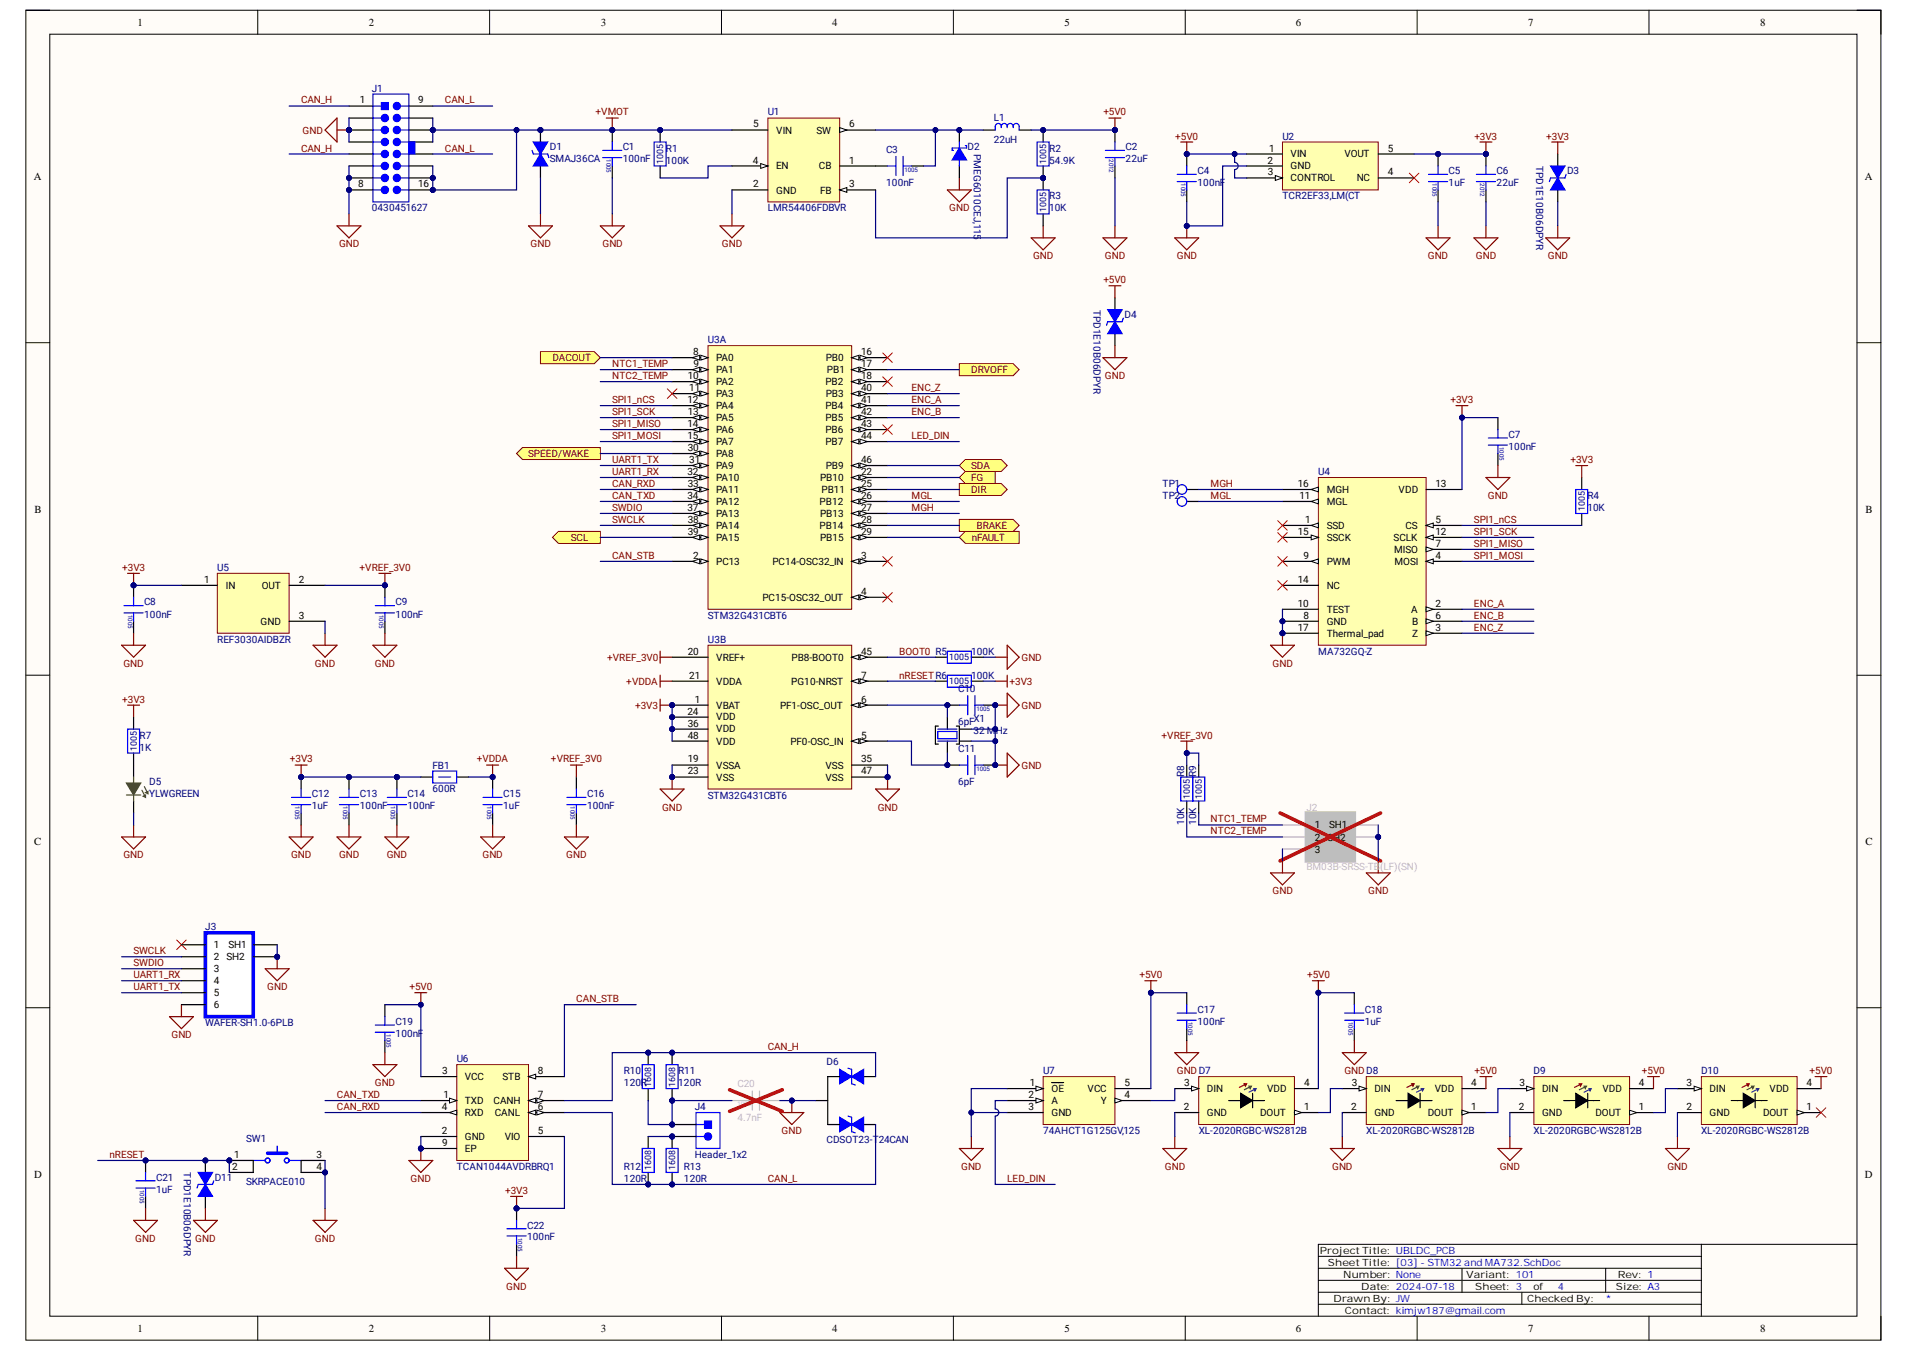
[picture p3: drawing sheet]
<svg xmlns="http://www.w3.org/2000/svg" width="420mm" height="297mm" viewBox="0 0 420 297" stroke-linecap="round" stroke-linejoin="round" font-family="sans-serif">
<defs><g id="words">
<g font-size="2.4">
<text x="30.3" y="5.7">1</text>
<text x="81.1" y="5.7">2</text>
<text x="132.2" y="5.7">3</text>
<text x="183.1" y="5.7">4</text>
<text x="234.2" y="5.7">5</text>
<text x="285.1" y="5.7">6</text>
<text x="336.2" y="5.7">7</text>
<text x="387.2" y="5.7">8</text>
<text x="7.4" y="39.6">A</text>
<text x="410.3" y="39.6">A</text>
<text x="7.6" y="112.7">B</text>
<text x="410.4" y="112.7">B</text>
<text x="7.5" y="185.8">C</text>
<text x="410.4" y="185.8">C</text>
<text x="7.5" y="258.9">D</text>
<text x="410.3" y="258.9">D</text>
<text x="30.3" y="292.8">1</text>
<text x="81.1" y="292.8">2</text>
<text x="132.2" y="292.8">3</text>
<text x="183.1" y="292.8">4</text>
<text x="234.2" y="292.8">5</text>
<text x="285.1" y="292.8">6</text>
<text x="336.2" y="292.8">7</text>
<text x="387.2" y="292.8">8</text>
</g>
<g font-size="2.2" fill="#800000">
<text x="66.2" y="22.8">CAN_H</text>
<text x="97.9" y="22.8">CAN_L</text>
<text x="66.6" y="29.4">GND</text>
<text x="131" y="25.4">+VMOT</text>
<text x="242.8" y="25.4">+5V0</text>
<text x="66.2" y="33.3">CAN_H</text>
<text x="97.9" y="33.3">CAN_L</text>
<text x="258.6" y="30.7">+5V0</text>
<text x="324.4" y="30.7">+3V3</text>
<text x="340.2" y="30.7">+3V3</text>
<text x="208.8" y="46.4">GND</text>
<text x="74.6" y="54.4">GND</text>
<text x="116.7" y="54.4">GND</text>
<text x="132.5" y="54.4">GND</text>
<text x="158.9" y="54.4">GND</text>
<text x="227.3" y="57">GND</text>
<text x="243.1" y="57">GND</text>
<text x="258.9" y="57">GND</text>
<text x="314.2" y="57">GND</text>
<text x="324.7" y="57">GND</text>
<text x="340.5" y="57">GND</text>
<text x="242.8" y="62.3">+5V0</text>
<text x="121.6" y="79.4">DACOUT</text>
<text x="134.7" y="80.7">NTC1_TEMP</text>
<text x="134.7" y="83.3">NTC2_TEMP</text>
<text x="213.7" y="82.1">DRVOFF</text>
<text x="243.1" y="83.3">GND</text>
<text x="134.7" y="88.6">SPI1_nCS</text>
<text x="200.6" y="88.6">ENC_A</text>
<text x="200.6" y="86">ENC_Z</text>
<text x="319.1" y="88.6">+3V3</text>
<text x="134.7" y="91.2">SPI1_SCK</text>
<text x="134.7" y="93.9">SPI1_MISO</text>
<text x="200.6" y="91.2">ENC_B</text>
<text x="116.2" y="100.4">SPEED/WAKE</text>
<text x="134.7" y="101.8">UART1_TX</text>
<text x="134.7" y="96.5">SPI1_MOSI</text>
<text x="200.6" y="96.5">LED_DIN</text>
<text x="345.5" y="101.8">+3V3</text>
<text x="134.7" y="104.4">UART1_RX</text>
<text x="134.7" y="107">CAN_RXD</text>
<text x="213.7" y="103.1">SDA</text>
<text x="213.7" y="105.8">FG</text>
<text x="266.4" y="107">MGH</text>
<text x="134.7" y="112.4">SWDIO</text>
<text x="134.7" y="109.7">CAN_TXD</text>
<text x="200.6" y="109.7">MGL</text>
<text x="200.6" y="112.4">MGH</text>
<text x="213.7" y="108.4">DIR</text>
<text x="266.4" y="109.7">MGL</text>
<text x="327.4" y="109.7">GND</text>
<text x="125.6" y="118.9">SCL</text>
<text x="134.7" y="115">SWCLK</text>
<text x="213.8" y="118.9">nFAULT</text>
<text x="214.9" y="116.3">BRAKE</text>
<text x="324.3" y="117.6">SPI1_SCK</text>
<text x="324.3" y="115">SPI1_nCS</text>
<text x="26.9" y="125.5">+3V3</text>
<text x="79.1" y="125.5">+VREF_3V0</text>
<text x="134.7" y="122.9">CAN_STB</text>
<text x="324.3" y="120.2">SPI1_MISO</text>
<text x="324.3" y="122.9">SPI1_MOSI</text>
<text x="324.3" y="136.1">ENC_B</text>
<text x="324.3" y="133.4">ENC_A</text>
<text x="197.9" y="143.9">BOOT0 R5</text>
<text x="324.3" y="138.7">ENC_Z</text>
<text x="27.2" y="146.6">GND</text>
<text x="69.3" y="146.6">GND</text>
<text x="82.5" y="146.6">GND</text>
<text x="133.6" y="145.3">+VREF_3V0</text>
<text x="197.9" y="149.2">nRESETR6</text>
<text x="224.7" y="145.3">GND</text>
<text x="280" y="146.6">GND</text>
<text x="26.9" y="154.5">+3V3</text>
<text x="137.8" y="150.5">+VDDA</text>
<text x="139.7" y="155.8">+3V3</text>
<text x="222.1" y="150.5">+3V3</text>
<text x="224.7" y="155.8">GND</text>
<text x="63.8" y="167.6">+3V3</text>
<text x="104.9" y="167.6">+VDDA</text>
<text x="121.2" y="167.6">+VREF_3V0</text>
<text x="255.5" y="162.4">+VREF_3V0</text>
<text x="224.7" y="169">GND</text>
<text x="145.7" y="178.2">GND</text>
<text x="193.1" y="178.2">GND</text>
<text x="266.4" y="180.8">NTC1_TEMP</text>
<text x="266.4" y="183.5">NTC2_TEMP</text>
<text x="27.2" y="188.7">GND</text>
<text x="64" y="188.7">GND</text>
<text x="74.6" y="188.7">GND</text>
<text x="85.1" y="188.7">GND</text>
<text x="106.2" y="188.7">GND</text>
<text x="124.6" y="188.7">GND</text>
<text x="280" y="196.7">GND</text>
<text x="301" y="196.7">GND</text>
<text x="29.4" y="209.8">SWCLK</text>
<text x="29.4" y="212.4">SWDIO</text>
<text x="29.4" y="215.1">UART1_RX</text>
<text x="250.7" y="215.1">+5V0</text>
<text x="287.6" y="215.1">+5V0</text>
<text x="29.4" y="217.7">UART1_TX</text>
<text x="58.8" y="217.7">GND</text>
<text x="90.1" y="217.7">+5V0</text>
<text x="126.8" y="220.4">CAN_STB</text>
<text x="37.7" y="228.2">GND</text>
<text x="168.9" y="230.8">CAN_H</text>
<text x="82.5" y="238.8">GND</text>
<text x="258.9" y="236.2">GNDD7</text>
<text x="295.8" y="236.2">GNDD8</text>
<text x="324.4" y="236.2">+5V0</text>
<text x="361.3" y="236.2">+5V0</text>
<text x="398.2" y="236.2">+5V0</text>
<text x="74.1" y="241.4">CAN_TXD</text>
<text x="74.1" y="244.1">CAN_RXD</text>
<text x="172" y="249.3">GND</text>
<text x="24.1" y="254.6">nRESET</text>
<text x="211.5" y="257.3">GND</text>
<text x="256.3" y="257.3">GND</text>
<text x="293.1" y="257.3">GND</text>
<text x="330" y="257.3">GND</text>
<text x="366.9" y="257.3">GND</text>
<text x="90.3" y="259.9">GND</text>
<text x="111.1" y="262.5">+3V3</text>
<text x="168.9" y="259.9">CAN_L</text>
<text x="221.6" y="259.9">LED_DIN</text>
<text x="29.8" y="273">GND</text>
<text x="43" y="273">GND</text>
<text x="69.3" y="273">GND</text>
<text x="111.4" y="283.6">GND</text>
</g>
<g font-size="2.2">
<text x="79.2" y="22.8">1</text>
<text x="92" y="22.8">9</text>
<text x="165.7" y="28">5</text>
<text x="170.8" y="29.4">VIN</text>
<text x="179.7" y="29.4">SW</text>
<text x="186.9" y="28">6</text>
<text x="165.6" y="36">4</text>
<text x="186.9" y="36">1</text>
<text x="278.9" y="36">2</text>
<text x="279.2" y="33.3">1</text>
<text x="284" y="34.6">VIN</text>
<text x="295.8" y="34.6">VOUT</text>
<text x="305.4" y="33.3">5</text>
<text x="78.8" y="41.2">8</text>
<text x="92" y="41.2">16</text>
<text x="165.7" y="41.2">2</text>
<text x="170.8" y="37.2">EN</text>
<text x="180.2" y="37.2">CB</text>
<text x="186.9" y="41.2">3</text>
<text x="279" y="38.6">3</text>
<text x="284" y="37.2">GND</text>
<text x="284" y="39.8">CONTROL</text>
<text x="298.5" y="39.8">NC</text>
<text x="305.4" y="38.6">4</text>
<text x="170.8" y="42.6">GND</text>
<text x="180.4" y="42.6">FB</text>
<text x="151.3" y="83.3">10</text>
<text x="152.5" y="78.1">8</text>
<text x="152.6" y="80.7">9</text>
<text x="157.6" y="79.4">PA0</text>
<text x="157.6" y="82.1">PA1</text>
<text x="181.7" y="79.4">PB0</text>
<text x="181.9" y="82.1">PB1</text>
<text x="189.5" y="78.1">16</text>
<text x="189.5" y="80.7">17</text>
<text x="189.5" y="83.3">18</text>
<text x="151.2" y="88.6">12</text>
<text x="151.7" y="86">11</text>
<text x="157.6" y="84.7">PA2</text>
<text x="157.6" y="87.3">PA3</text>
<text x="157.6" y="89.9">PA4</text>
<text x="181.6" y="84.7">PB2</text>
<text x="181.6" y="89.9">PB4</text>
<text x="181.7" y="87.3">PB3</text>
<text x="189.5" y="86">40</text>
<text x="189.5" y="88.6">41</text>
<text x="151.2" y="93.9">14</text>
<text x="151.3" y="91.2">13</text>
<text x="157.6" y="92.6">PA5</text>
<text x="157.6" y="95.2">PA6</text>
<text x="181.6" y="92.6">PB5</text>
<text x="181.6" y="95.2">PB6</text>
<text x="189.5" y="91.2">42</text>
<text x="189.5" y="93.9">43</text>
<text x="151.2" y="96.5">15</text>
<text x="151.3" y="99.2">30</text>
<text x="151.7" y="101.8">31</text>
<text x="157.6" y="97.8">PA7</text>
<text x="157.6" y="100.4">PA8</text>
<text x="181.6" y="97.8">PB7</text>
<text x="189.5" y="96.5">44</text>
<text x="189.5" y="101.8">46</text>
<text x="151.2" y="104.4">32</text>
<text x="151.3" y="107">33</text>
<text x="157.6" y="103.1">PA9</text>
<text x="157.6" y="105.8">PA10</text>
<text x="180.4" y="105.8">PB10</text>
<text x="181.7" y="103.1">PB9</text>
<text x="189.5" y="104.4">22</text>
<text x="189.5" y="107">25</text>
<text x="285.6" y="107">16</text>
<text x="315.9" y="107">13</text>
<text x="151.2" y="109.7">34</text>
<text x="151.2" y="112.4">37</text>
<text x="157.6" y="108.4">PA11</text>
<text x="157.6" y="111">PA12</text>
<text x="157.6" y="113.6">PA13</text>
<text x="180.3" y="111">PB12</text>
<text x="180.4" y="113.6">PB13</text>
<text x="180.8" y="108.4">PB11</text>
<text x="189.5" y="109.7">26</text>
<text x="189.5" y="112.4">27</text>
<text x="285.9" y="109.7">11</text>
<text x="291.9" y="111">MGL</text>
<text x="291.9" y="108.4">MGH</text>
<text x="307.7" y="108.4">VDD</text>
<text x="151.3" y="115">38</text>
<text x="151.3" y="117.6">39</text>
<text x="157.6" y="116.3">PA14</text>
<text x="157.6" y="118.9">PA15</text>
<text x="180.3" y="116.3">PB14</text>
<text x="180.4" y="118.9">PB15</text>
<text x="189.5" y="115">28</text>
<text x="189.5" y="117.6">29</text>
<text x="285.6" y="117.6">15</text>
<text x="287.2" y="115">1</text>
<text x="291.9" y="116.3">SSD</text>
<text x="291.9" y="118.9">SSCK</text>
<text x="306.6" y="118.9">SCLK</text>
<text x="309.3" y="116.3">CS</text>
<text x="315.9" y="115">5</text>
<text x="315.9" y="117.6">12</text>
<text x="152.5" y="122.9">2</text>
<text x="157.6" y="124.2">PC13</text>
<text x="169.9" y="124.2">PC14-OSC32_IN</text>
<text x="189.5" y="122.9">3</text>
<text x="286.8" y="122.9">9</text>
<text x="291.9" y="124.2">PWM</text>
<text x="306.7" y="121.5">MISO</text>
<text x="306.8" y="124.2">MOSI</text>
<text x="315.9" y="122.9">4</text>
<text x="315.9" y="120.2">7</text>
<text x="44.9" y="128.1">1</text>
<text x="49.7" y="129.5">IN</text>
<text x="57.6" y="129.5">OUT</text>
<text x="65.7" y="128.1">2</text>
<text x="189.5" y="130.7">4</text>
<text x="285.6" y="128.1">14</text>
<text x="291.9" y="129.5">NC</text>
<text x="57.4" y="137.3">GND</text>
<text x="65.7" y="136.1">3</text>
<text x="167.7" y="132.1">PC15-OSC32_OUT</text>
<text x="285.6" y="133.4">10</text>
<text x="286.8" y="136.1">8</text>
<text x="291.9" y="137.3">GND</text>
<text x="291.9" y="134.7">TEST</text>
<text x="310.5" y="134.7">A</text>
<text x="310.7" y="137.3">B</text>
<text x="315.9" y="133.4">2</text>
<text x="315.9" y="136.1">6</text>
<text x="151.3" y="143.9">20</text>
<text x="189.5" y="143.9">45</text>
<text x="285.6" y="138.7">17</text>
<text x="291.9" y="140">Thermal_pad</text>
<text x="310.7" y="140">Z</text>
<text x="315.9" y="138.7">3</text>
<text x="151.7" y="149.2">21</text>
<text x="157.6" y="145.3">VREF+</text>
<text x="174.2" y="145.3">PB8-BOOT0</text>
<text x="189.5" y="149.2">7</text>
<text x="152.8" y="154.5">1</text>
<text x="157.6" y="150.5">VDDA</text>
<text x="157.6" y="155.8">VBAT</text>
<text x="171.6" y="155.8">PF1-OSC_OUT</text>
<text x="174.1" y="150.5">PG10-NRST</text>
<text x="189.5" y="154.5">6</text>
<text x="151.2" y="157.1">24</text>
<text x="151.3" y="159.8">36</text>
<text x="157.6" y="158.4">VDD</text>
<text x="157.6" y="161">VDD</text>
<text x="151.3" y="162.4">48</text>
<text x="151.3" y="167.6">19</text>
<text x="157.6" y="163.7">VDD</text>
<text x="173.9" y="163.7">PF0-OSC_IN</text>
<text x="189.5" y="167.6">35</text>
<text x="189.5" y="162.4">5</text>
<text x="151.3" y="170.3">23</text>
<text x="157.6" y="169">VSSA</text>
<text x="157.6" y="171.6">VSS</text>
<text x="181.6" y="171.6">VSS</text>
<text x="181.6" y="169">VSS</text>
<text x="189.5" y="170.3">47</text>
<text x="289.3" y="182.1">1</text>
<text x="289.3" y="184.8">2</text>
<text x="292.1" y="184.8">SH2</text>
<text x="292.4" y="182.1">SH1</text>
<text x="289.3" y="187.4">3</text>
<text x="47" y="208.5">1</text>
<text x="50.2" y="208.5">SH1</text>
<text x="47" y="211.1">2</text>
<text x="47" y="213.8">3</text>
<text x="49.8" y="211.1">SH2</text>
<text x="47" y="216.4">4</text>
<text x="47" y="219">5</text>
<text x="47" y="221.6">6</text>
<text x="97.3" y="236.2">3</text>
<text x="102.3" y="237.5">VCC</text>
<text x="110.6" y="237.5">STB</text>
<text x="118.3" y="236.2">8</text>
<text x="226.6" y="238.8">1</text>
<text x="247.4" y="238.8">5</text>
<text x="260.5" y="238.8">3</text>
<text x="286.9" y="238.8">4</text>
<text x="297.4" y="238.8">3</text>
<text x="323.7" y="238.8">4</text>
<text x="334.3" y="238.8">3</text>
<text x="360.6" y="238.8">4</text>
<text x="371.1" y="238.8">3</text>
<text x="397.5" y="238.8">4</text>
<text x="97.2" y="244.1">4</text>
<text x="97.6" y="241.4">1</text>
<text x="102.3" y="242.7">TXD</text>
<text x="102.3" y="245.4">RXD</text>
<text x="108.6" y="242.7">CANH</text>
<text x="108.9" y="245.4">CANL</text>
<text x="118.3" y="244.1">6</text>
<text x="118.3" y="241.4">7</text>
<text x="226.3" y="241.4">2</text>
<text x="226.3" y="244.1">3</text>
<text x="231.3" y="240.1">OE</text>
<text x="231.3" y="242.7">A</text>
<text x="231.3" y="245.4">GND</text>
<text x="239.3" y="240.1">VCC</text>
<text x="242.2" y="242.7">Y</text>
<text x="247.4" y="241.4">4</text>
<text x="260.4" y="244.1">2</text>
<text x="265.5" y="240.1">DIN</text>
<text x="265.5" y="245.4">GND</text>
<text x="277.3" y="245.4">DOUT</text>
<text x="278.8" y="240.1">VDD</text>
<text x="286.9" y="244.1">1</text>
<text x="297.3" y="244.1">2</text>
<text x="302.4" y="240.1">DIN</text>
<text x="302.4" y="245.4">GND</text>
<text x="314.2" y="245.4">DOUT</text>
<text x="315.7" y="240.1">VDD</text>
<text x="323.7" y="244.1">1</text>
<text x="334.2" y="244.1">2</text>
<text x="339.3" y="240.1">DIN</text>
<text x="339.3" y="245.4">GND</text>
<text x="351" y="245.4">DOUT</text>
<text x="352.6" y="240.1">VDD</text>
<text x="360.6" y="244.1">1</text>
<text x="371.1" y="244.1">2</text>
<text x="376.2" y="240.1">DIN</text>
<text x="376.2" y="245.4">GND</text>
<text x="387.9" y="245.4">DOUT</text>
<text x="389.4" y="240.1">VDD</text>
<text x="397.5" y="244.1">1</text>
<text x="97.2" y="249.3">2</text>
<text x="97.3" y="251.9">9</text>
<text x="102.3" y="250.7">GND</text>
<text x="111.1" y="250.7">VIO</text>
<text x="118.3" y="249.3">5</text>
<text x="51.1" y="257.3">2</text>
<text x="51.5" y="254.6">1</text>
<text x="69.6" y="257.3">4</text>
<text x="69.6" y="254.6">3</text>
<text x="102.3" y="253.3">EP</text>
<text x="290.4" y="275.8">Project Title: UBLDC_PCB</text>
<text x="292.2" y="278.4">Sheet Title: [03] - STM32 and MA732.SchDoc</text>
<text x="295.5" y="281">Number: None</text>
<text x="322.6" y="281">Variant: 101</text>
<text x="355.9" y="281">Rev: 1</text>
<text x="293.4" y="286.3">Drawn By: JW</text>
<text x="299.5" y="283.7">Date: 2024-07-18</text>
<text x="324.6" y="283.7">Sheet: 3</text>
<text x="336" y="286.3">Checked By:</text>
<text x="337.4" y="283.7">of</text>
<text x="355.5" y="283.7">Size: A3</text>
<text x="295.9" y="288.9">Contact: kimjw187@gmail.com</text>
</g>
<g font-size="2.2" fill="#000080">
<text x="81.8" y="20.1">J1</text>
<text x="168.9" y="25.4">U1</text>
<text x="218.7" y="26.6">L1</text>
<text x="121" y="33.1">D1</text>
<text x="121" y="35.7">SMAJ36CA</text>
<text x="137" y="33.1">C1</text>
<text x="137" y="35.7">100nF</text>
<text x="146.5" y="33.3">R1</text>
<text x="146.5" y="36">100K</text>
<text x="195" y="33.6">C3</text>
<text x="212.9" y="33.1">D2</text>
<text x="214.3" y="33.8" transform="rotate(90 214.3 33.8)">PMEG6010CEJ,115</text>
<text x="218.7" y="31.5">22uH</text>
<text x="230.8" y="33.3">R2</text>
<text x="230.8" y="36">54.9K</text>
<text x="247.7" y="33.1">C2</text>
<text x="247.7" y="35.7">22uF</text>
<text x="282.2" y="30.7">U2</text>
<text x="195" y="40.9">100nF</text>
<text x="263.5" y="38.3">C4</text>
<text x="263.5" y="40.9">100nF</text>
<text x="318.7" y="38.3">C5</text>
<text x="318.7" y="40.9">1uF</text>
<text x="329.3" y="38.3">C6</text>
<text x="329.3" y="40.9">22uF</text>
<text x="338" y="36.5" transform="rotate(90 338 36.5)">TPD1E10B06DPYR</text>
<text x="344.8" y="38.3">D3</text>
<text x="81.8" y="46.4">0430451627</text>
<text x="168.9" y="46.4">LMR54406FDBVR</text>
<text x="230.8" y="43.8">R3</text>
<text x="230.8" y="46.4">10K</text>
<text x="282.2" y="43.8">TCR2EF33,LM(CT</text>
<text x="240.6" y="68.1" transform="rotate(90 240.6 68.1)">TPD1E10B06DPYR</text>
<text x="247.4" y="69.9">D4</text>
<text x="155.7" y="75.5">U3A</text>
<text x="331.9" y="96.3">C7</text>
<text x="331.9" y="98.9">100nF</text>
<text x="255.8" y="107">TP1</text>
<text x="290.1" y="104.4">U4</text>
<text x="255.8" y="109.7">TP2</text>
<text x="349.3" y="109.7">R4</text>
<text x="349.3" y="112.4">10K</text>
<text x="47.8" y="125.5">U5</text>
<text x="31.7" y="133.1">C8</text>
<text x="31.7" y="135.8">100nF</text>
<text x="87" y="133.1">C9</text>
<text x="87" y="135.8">100nF</text>
<text x="155.7" y="136.1">STM32G431CBT6</text>
<text x="47.8" y="141.3">REF3030AIDBZR</text>
<text x="155.7" y="141.3">U3B</text>
<text x="213.7" y="143.9">100K</text>
<text x="290.1" y="143.9">MA732GQ-Z</text>
<text x="213.7" y="149.2">100K</text>
<text x="210.8" y="152.1">C10</text>
<text x="210.8" y="159.5">6pF</text>
<text x="214.2" y="158.8">X1</text>
<text x="214.2" y="161.5">32 M</text>
<text x="219.1" y="161.5">Hz</text>
<text x="30.7" y="162.4">R7</text>
<text x="30.7" y="165">1K</text>
<text x="210.8" y="165.3">C11</text>
<text x="32.8" y="172.6">D5</text>
<text x="95.2" y="169">FB1</text>
<text x="210.8" y="172.6">6pF</text>
<text x="260.5" y="170.8" transform="rotate(-90 260.5 170.8)">R8</text>
<text x="263.2" y="170.8" transform="rotate(-90 263.2 170.8)">R9</text>
<text x="32.8" y="175.3">YLWGREEN</text>
<text x="68.6" y="175.3">C12</text>
<text x="68.6" y="178">1uF</text>
<text x="79.2" y="175.3">C13</text>
<text x="79.2" y="178">100nF</text>
<text x="89.7" y="175.3">C14</text>
<text x="89.7" y="178">100nF</text>
<text x="95.2" y="174.2">600R</text>
<text x="110.7" y="175.3">C15</text>
<text x="110.7" y="178">1uF</text>
<text x="129.2" y="175.3">C16</text>
<text x="129.2" y="178">100nF</text>
<text x="155.7" y="175.6">STM32G431CBT6</text>
<text x="260.5" y="181.3" transform="rotate(-90 260.5 181.3)">10K</text>
<text x="263.2" y="181.3" transform="rotate(-90 263.2 181.3)">10K</text>
<text x="45.2" y="204.5">J3</text>
<text x="45.2" y="225.6">WAFER-SH1.0-6PLB</text>
<text x="87" y="225.3">C19</text>
<text x="87" y="228">100nF</text>
<text x="263.5" y="222.7">C17</text>
<text x="263.5" y="225.3">100nF</text>
<text x="300.3" y="222.7">C18</text>
<text x="300.3" y="225.3">1uF</text>
<text x="100.5" y="233.5">U6</text>
<text x="137.3" y="236.2">R10</text>
<text x="137.3" y="238.8">120R</text>
<text x="149.2" y="236.2">R11</text>
<text x="149.2" y="238.8">120R</text>
<text x="181.9" y="234.1">D6</text>
<text x="229.5" y="236.2">U7</text>
<text x="337.4" y="236.2">D9</text>
<text x="374.3" y="236.2">D10</text>
<text x="152.8" y="244.1">J4</text>
<text x="54.1" y="251.2">SW1</text>
<text x="181.9" y="251.4">CDSOT23-T24CAN</text>
<text x="229.5" y="249.3">74AHCT1G125GV,125</text>
<text x="263.7" y="249.3">XL-2020RGBC-WS2812B</text>
<text x="300.6" y="249.3">XL-2020RGBC-WS2812B</text>
<text x="337.4" y="249.3">XL-2020RGBC-WS2812B</text>
<text x="374.3" y="249.3">XL-2020RGBC-WS2812B</text>
<text x="40.4" y="257.8" transform="rotate(90 40.4 257.8)">TPD1E10B06DPYR</text>
<text x="100.5" y="257.3">TCAN1044AVDRBRQ1</text>
<text x="137.3" y="257.3">R12</text>
<text x="150.5" y="257.3">R13</text>
<text x="152.8" y="254.6">Header_1x2</text>
<text x="34.3" y="259.6">C21</text>
<text x="34.3" y="262.2">1uF</text>
<text x="47.3" y="259.6">D11</text>
<text x="54.1" y="260.6">SKRPACE010</text>
<text x="137.3" y="259.9">120R</text>
<text x="150.5" y="259.9">120R</text>
<text x="116" y="270.1">C22</text>
<text x="116" y="272.7">100nF</text>
</g>
<g font-size="2.2" fill="#bfbebc">
<text x="287.4" y="178.2">J2</text>
<text x="287.4" y="191.3">BM03B-SRSS-TB(LF)(SN)</text>
<text x="162.2" y="239.1">C20</text>
<text x="162.2" y="246.4">4.7nF</text>
</g>
<g font-size="2.2" fill="#00f">
<text x="342.7" y="283.7">4</text>
<text x="353.2" y="286.3">*</text>
</g>
<g font-size="1.9" fill="#000080">
<text x="145.9" y="36" transform="rotate(-90 145.9 36)">1005</text>
<text x="230.2" y="36" transform="rotate(-90 230.2 36)">1005</text>
<text x="230.2" y="46.5" transform="rotate(-90 230.2 46.5)">1005</text>
<text x="348.7" y="112.5" transform="rotate(-90 348.7 112.5)">1005</text>
<text x="208.8" y="145.2">1005</text>
<text x="208.8" y="150.5">1005</text>
<text x="30.1" y="165.1" transform="rotate(-90 30.1 165.1)">1005</text>
<text x="261.8" y="175.7" transform="rotate(-90 261.8 175.7)">1005</text>
<text x="264.4" y="175.7" transform="rotate(-90 264.4 175.7)">1005</text>
<text x="143.3" y="238.9" transform="rotate(-90 143.3 238.9)">1608</text>
<text x="148.5" y="238.9" transform="rotate(-90 148.5 238.9)">1608</text>
<text x="143.3" y="257.3" transform="rotate(-90 143.3 257.3)">1608</text>
<text x="148.5" y="257.3" transform="rotate(-90 148.5 257.3)">1608</text>
</g>
<g font-size="1.4" fill="#000080">
<text x="133.5" y="35" transform="rotate(90 133.5 35)">1005</text>
<text x="244" y="35" transform="rotate(90 244 35)">2012</text>
<text x="199" y="37.7">1005</text>
<text x="259.9" y="40.3" transform="rotate(90 259.9 40.3)">1005</text>
<text x="315.2" y="40.3" transform="rotate(90 315.2 40.3)">1005</text>
<text x="325.7" y="40.3" transform="rotate(90 325.7 40.3)">2012</text>
<text x="329.9" y="98.2" transform="rotate(90 329.9 98.2)">1005</text>
<text x="28.2" y="135.1" transform="rotate(90 28.2 135.1)">1005</text>
<text x="83.4" y="135.1" transform="rotate(90 83.4 135.1)">1005</text>
<text x="214.9" y="156.3">1005</text>
<text x="214.9" y="169.5">1005</text>
<text x="65" y="177.3" transform="rotate(90 65 177.3)">1005</text>
<text x="75.5" y="177.3" transform="rotate(90 75.5 177.3)">1005</text>
<text x="86" y="177.3" transform="rotate(90 86 177.3)">1005</text>
<text x="107.2" y="177.3" transform="rotate(90 107.2 177.3)">1005</text>
<text x="125.5" y="177.3" transform="rotate(90 125.5 177.3)">1005</text>
<text x="85" y="227.4" transform="rotate(90 85 227.4)">1005</text>
<text x="261.5" y="224.7" transform="rotate(90 261.5 224.7)">1005</text>
<text x="296.7" y="224.7" transform="rotate(90 296.7 224.7)">1005</text>
<text x="30.8" y="261.6" transform="rotate(90 30.8 261.6)">1005</text>
<text x="113.9" y="272.1" transform="rotate(90 113.9 272.1)">1005</text>
</g>
<text font-size="1.4" fill="#bfbebc" x="162.2" y="243.2">1005</text>
</g></defs>
<path d="M5.7 2.3h408.1v292.4h-408.1z" fill-rule="evenodd" fill="#fffcf8"/>
<path d="M5.7 2.3h408.1v292.4h-408.1z" fill="none" stroke="#000" stroke-width=".22"/>
<path d="M11 7.5h397.6v281.9h-397.6z" fill-rule="evenodd" fill="#fffcf8"/>
<g fill="none" stroke="#000" stroke-width=".22">
<path d="M5.7 2.2h5.3M11 7.5h397.6v281.9h-397.6zM56.7 2.2v5.3M107.7 2.2v5.3M158.7 2.2v5.3M209.8 2.2v5.3M260.8 2.2v5.3M311.8 2.2v5.3M362.8 2.3v5.2M408.6 2.3h5.2v5.2M5.7 75.3h5.3M408.6 75.3h5.2"/>
<path d="M5.7 148.4h5.3M408.6 148.5h5.2M5.7 221.6h5.3M408.6 221.6h5.2M290.1 276.2h84.2M290.1 278.9h84.2M321.7 278.9v5.2M353.3 278.9v5.2M374.3 273.6v15.8M408.6 273.6h-118.5v15.8M56.7 289.4v5.3M107.7 289.4v5.3"/>
<path d="M158.7 289.4v5.3M209.8 289.4v5.3M260.8 289.4v5.3M290.1 281.5h84.2M290.1 284.1h84.2M290.1 286.8h84.2M311.8 289.4v5.3M334.8 284.1v2.7M362.8 289.4v5.3M413.8 289.4v5.3"/>
</g>
<path d="M58.4 213h5.2l-2.6 2.6zM61 210.4v2.6M37.3 223.5h5.3l-2.7 2.7zM39.9 220.9v2.6" fill="none" stroke="#800000" stroke-width=".26"/>
<path d="M38.9 206.7l2.1 2.1M41 206.7l-2.1 2.1" fill="none" stroke="#f00" stroke-width=".22"/>
<circle cx="61" cy="210.4" r=".53" fill="#000080"/>
<circle cx="61" cy="210.4" r=".53" fill="none" stroke="#000080" stroke-width=".22"/>
<circle cx="282.2" cy="136.6" r=".53" fill="#000080"/>
<circle cx="282.2" cy="136.6" r=".53" fill="none" stroke="#000080" stroke-width=".22"/>
<circle cx="282.2" cy="139.2" r=".53" fill="#000080"/>
<circle cx="282.2" cy="139.2" r=".53" fill="none" stroke="#000080" stroke-width=".22"/>
<path d="M290.1 105h23.7v36.9h-23.7z" fill-rule="evenodd" fill="#ffffb0"/>
<path d="M290.1 105h23.7v36.9h-23.7z" fill="none" stroke="#800000" stroke-width=".22"/>
<path d="M282.2 115.5h7.9" fill="none" stroke="#000" stroke-width=".26"/>
<path d="M288.5 115.5l1.6-.5v1.1z" fill="#f8fcff"/>
<path d="M288.5 115.5l1.6-.5v1.1z" fill="none" stroke="#000" stroke-width=".22"/>
<path d="M313.8 134h7.9" fill="none" stroke="#000" stroke-width=".26"/>
<path d="M313.8 133.4l1.6 .6-1.6 .5z" fill="#f8fcff"/>
<path d="M313.8 133.4l1.6 .6-1.6 .5z" fill="none" stroke="#000" stroke-width=".22"/>
<path d="M313.8 139.2h7.9" fill="none" stroke="#000" stroke-width=".26"/>
<path d="M313.8 138.7l1.6 .5-1.6 .6z" fill="#f8fcff"/>
<path d="M313.8 138.7l1.6 .5-1.6 .6z" fill="none" stroke="#000" stroke-width=".22"/>
<path d="M313.8 123.4h7.9" fill="none" stroke="#000" stroke-width=".26"/>
<path d="M313.8 123.4l1.6-.5v1.1z" fill="#f8fcff"/>
<path d="M313.8 123.4l1.6-.5v1.1z" fill="none" stroke="#000" stroke-width=".22"/>
<path d="M313.8 115.5h7.9" fill="none" stroke="#000" stroke-width=".26"/>
<path d="M313.8 115.5l1.6-.5v1.1z" fill="#f8fcff"/>
<path d="M313.8 115.5l1.6-.5v1.1z" fill="none" stroke="#000" stroke-width=".22"/>
<path d="M313.8 136.6h7.9" fill="none" stroke="#000" stroke-width=".26"/>
<path d="M313.8 136.1l1.6 .5-1.6 .5z" fill="#f8fcff"/>
<path d="M313.8 136.1l1.6 .5-1.6 .5z" fill="none" stroke="#000" stroke-width=".22"/>
<path d="M313.8 120.8h7.9" fill="none" stroke="#000" stroke-width=".26"/>
<path d="M313.8 120.3l1.6 .5-1.6 .5z" fill="#f8fcff"/>
<path d="M313.8 120.3l1.6 .5-1.6 .5z" fill="none" stroke="#000" stroke-width=".22"/>
<path d="M282.2 136.6h7.9" fill="none" stroke="#000" stroke-width=".26"/>
<circle cx="282.2" cy="136.6" r=".53" fill="#000080"/>
<circle cx="282.2" cy="136.6" r=".53" fill="none" stroke="#000080" stroke-width=".22"/>
<path d="M282.2 123.4h7.9" fill="none" stroke="#000" stroke-width=".26"/>
<path d="M288.5 123.4l1.6-.5v1.1z" fill="#f8fcff"/>
<path d="M288.5 123.4l1.6-.5v1.1z" fill="none" stroke="#000" stroke-width=".22"/>
<path d="M282.2 110.3h7.9M282.2 134h7.9" fill="none" stroke="#000" stroke-width=".26"/>
<path d="M288.5 110.3l1.6-.6v1.1z" fill="#f8fcff"/>
<path d="M288.5 110.3l1.6-.6v1.1z" fill="none" stroke="#000" stroke-width=".22"/>
<path d="M313.8 118.2h7.9" fill="none" stroke="#000" stroke-width=".26"/>
<path d="M313.8 118.2l1.6-.6v1.1z" fill="#f8fcff"/>
<path d="M313.8 118.2l1.6-.6v1.1z" fill="none" stroke="#000" stroke-width=".22"/>
<path d="M282.2 118.2h7.9M313.8 107.6h7.9M282.2 128.7h7.9" fill="none" stroke="#000" stroke-width=".26"/>
<path d="M288.5 117.6l1.6 .6-1.6 .5z" fill="#f8fcff"/>
<path d="M288.5 117.6l1.6 .6-1.6 .5z" fill="none" stroke="#000" stroke-width=".22"/>
<path d="M282.2 107.6h7.9" fill="none" stroke="#000" stroke-width=".26"/>
<path d="M288.5 107.6l1.6-.5v1.1z" fill="#f8fcff"/>
<path d="M288.5 107.6l1.6-.5v1.1z" fill="none" stroke="#000" stroke-width=".22"/>
<path d="M282.2 139.2h7.9" fill="none" stroke="#000" stroke-width=".26"/>
<circle cx="282.2" cy="139.2" r=".53" fill="#000080"/>
<circle cx="282.2" cy="139.2" r=".53" fill="none" stroke="#000080" stroke-width=".22"/>
<path d="M84.7 220.9v2.6M84.7 228.8v2.6" fill="none" stroke="#000" stroke-width=".26"/>
<path d="M82.6 225.4h4.2M82.6 227h4.2M84.7 223.5v1.9M84.7 227v1.8" fill="none" stroke="#00f" stroke-width=".26"/>
<path d="M82 234.1h5.3l-2.6 2.6zM84.7 231.4v2.7M171.6 244.6h5.3l-2.7 2.6zM174.2 242v2.6" fill="none" stroke="#800000" stroke-width=".26"/>
<circle cx="174.2" cy="242" r=".53" fill="#000080"/>
<circle cx="174.2" cy="242" r=".53" fill="none" stroke="#000080" stroke-width=".22"/>
<path d="M165.5 239.9v4.2M167.1 239.9v4.2M161.1 242h4.4M167.1 242h4.5" fill="none" stroke="#bfbebc" stroke-width=".26"/>
<path d="M160.5 239.6l11.6 4.7M172.1 239.6l-11.6 4.7" fill="none" stroke="#f00" stroke-width=".79"/>
<path d="M90 255.1h5.2l-2.6 2.7zM92.6 252.5v2.6" fill="none" stroke="#800000" stroke-width=".26"/>
<circle cx="92.6" cy="252.5" r=".53" fill="#000080"/>
<circle cx="92.6" cy="252.5" r=".53" fill="none" stroke="#000080" stroke-width=".22"/>
<path d="M190 236.7h2.6M179.5 242h2.6" fill="none" stroke="#000" stroke-width=".26"/>
<path d="M187.4 236.7l2.6-1.6v3.2z" fill="#00f"/>
<path d="M187.4 236.7l2.6-1.6v3.2zM187.4 235.1v3.2" fill="none" stroke="#00f" stroke-width=".26"/>
<path d="M184.7 235.1l2.7 1.6-2.7 1.6z" fill="#00f"/>
<path d="M184.7 235.1l2.7 1.6-2.7 1.6zM186.6 234.9l.8 .2M187.4 238.3l.8 .3" fill="none" stroke="#00f" stroke-width=".26"/>
<path d="M190 247.2h2.6" fill="none" stroke="#000" stroke-width=".26"/>
<path d="M187.4 247.2l2.6-1.5v3.1z" fill="#00f"/>
<path d="M187.4 247.2l2.6-1.5v3.1zM187.4 245.7v3.1" fill="none" stroke="#00f" stroke-width=".26"/>
<path d="M184.7 245.7l2.7 1.5-2.7 1.6z" fill="#00f"/>
<path d="M184.7 245.7l2.7 1.5-2.7 1.6zM186.6 245.4l.8 .3M187.4 248.8l.8 .3" fill="none" stroke="#00f" stroke-width=".26"/>
<path d="M184.7 236.7h-2.6v10.5h2.6" fill="none" stroke="#000" stroke-width=".26"/>
<path d="M348 105v2.6M348 112.9v2.6" fill="none" stroke="#000" stroke-width=".25"/>
<path d="M346.7 107.6h2.6v5.3h-2.6z" fill="none" stroke="#00f" stroke-width=".25"/>
<path d="M346.7 102.4h2.6M348 102.4v2.6" fill="none" stroke="#800000" stroke-width=".25"/>
<path d="M320.4 89.2h2.6M321.7 89.2v2.6" fill="none" stroke="#800000" stroke-width=".26"/>
<circle cx="321.7" cy="91.8" r=".53" fill="#000080"/>
<circle cx="321.7" cy="91.8" r=".53" fill="none" stroke="#000080" stroke-width=".22"/>
<path d="M329.6 91.8v2.7M329.6 99.7v2.7" fill="none" stroke="#000" stroke-width=".26"/>
<path d="M327.5 96.3h4.2M327.5 97.9h4.2M329.6 94.5v1.8M329.6 97.9v1.8" fill="none" stroke="#00f" stroke-width=".26"/>
<path d="M326.9 105h5.3l-2.6 2.6zM329.6 102.4v2.6M282.2 139.2v2.7M279.5 141.9h5.3l-2.6 2.6z" fill="none" stroke="#800000" stroke-width=".26"/>
<circle cx="282.2" cy="139.2" r=".53" fill="#000080"/>
<circle cx="282.2" cy="139.2" r=".53" fill="none" stroke="#000080" stroke-width=".22"/>
<path d="M281.1 127.6l2.1 2.2M283.2 127.6l-2.1 2.2" fill="none" stroke="#f00" stroke-width=".22"/>
<path d="M64.9 168.2h2.7M66.3 168.2v2.6" fill="none" stroke="#800000" stroke-width=".26"/>
<circle cx="66.3" cy="170.8" r=".53" fill="#000080"/>
<circle cx="66.3" cy="170.8" r=".53" fill="none" stroke="#000080" stroke-width=".22"/>
<path d="M325.6 31.2h2.7M326.9 31.2v2.7M63.6 184h5.3l-2.6 2.7zM66.3 181.4v2.6" fill="none" stroke="#800000" stroke-width=".26"/>
<circle cx="326.9" cy="33.9" r=".53" fill="#000080"/>
<circle cx="326.9" cy="33.9" r=".53" fill="none" stroke="#000080" stroke-width=".22"/>
<circle cx="261.1" cy="33.9" r=".53" fill="#000080"/>
<circle cx="261.1" cy="33.9" r=".53" fill="none" stroke="#000080" stroke-width=".22"/>
<path d="M261.1 33.9v2.6M261.1 41.8v2.6" fill="none" stroke="#000" stroke-width=".26"/>
<circle cx="261.1" cy="33.9" r=".53" fill="#000080"/>
<circle cx="261.1" cy="33.9" r=".53" fill="none" stroke="#000080" stroke-width=".22"/>
<path d="M259 38.3h4.2M259 39.9h4.2M261.1 36.5v1.8M261.1 39.9v1.9" fill="none" stroke="#00f" stroke-width=".26"/>
<path d="M310.1 38.1l2.1 2.1M312.2 38.1l-2.1 2.1" fill="none" stroke="#f00" stroke-width=".22"/>
<path d="M282.2 31.2h21v10.6h-21z" fill-rule="evenodd" fill="#ffffb0"/>
<path d="M282.2 31.2h21v10.6h-21z" fill="none" stroke="#800000" stroke-width=".22"/>
<path d="M274.3 33.9h7.9M274.3 36.5h7.9M274.3 39.1h7.9" fill="none" stroke="#000" stroke-width=".26"/>
<path d="M280.6 38.6l1.6 .5-1.6 .6z" fill="#f8fcff"/>
<path d="M280.6 38.6l1.6 .5-1.6 .6z" fill="none" stroke="#000" stroke-width=".22"/>
<path d="M303.2 39.1h7.9M303.2 33.9h7.9" fill="none" stroke="#000" stroke-width=".26"/>
<circle cx="326.9" cy="33.9" r=".53" fill="#000080"/>
<circle cx="326.9" cy="33.9" r=".53" fill="none" stroke="#000080" stroke-width=".22"/>
<path d="M326.9 33.9v2.6M326.9 41.8v2.6" fill="none" stroke="#000" stroke-width=".26"/>
<circle cx="326.9" cy="33.9" r=".53" fill="#000080"/>
<circle cx="326.9" cy="33.9" r=".53" fill="none" stroke="#000080" stroke-width=".22"/>
<path d="M324.8 38.3h4.2M324.8 39.9h4.2M326.9 36.5v1.8M326.9 39.9v1.9" fill="none" stroke="#00f" stroke-width=".26"/>
<circle cx="316.4" cy="33.9" r=".53" fill="#000080"/>
<circle cx="316.4" cy="33.9" r=".53" fill="none" stroke="#000080" stroke-width=".22"/>
<path d="M316.4 33.9v2.6M316.4 41.8v2.6" fill="none" stroke="#000" stroke-width=".26"/>
<circle cx="316.4" cy="33.9" r=".53" fill="#000080"/>
<circle cx="316.4" cy="33.9" r=".53" fill="none" stroke="#000080" stroke-width=".22"/>
<path d="M314.3 38.3h4.2M314.3 39.9h4.2M316.4 36.5v1.8M316.4 39.9v1.9" fill="none" stroke="#00f" stroke-width=".26"/>
<path d="M258.5 52.3h5.2l-2.6 2.6zM261.1 49.7v2.6" fill="none" stroke="#800000" stroke-width=".26"/>
<circle cx="261.1" cy="49.7" r=".53" fill="#000080"/>
<circle cx="261.1" cy="49.7" r=".53" fill="none" stroke="#000080" stroke-width=".22"/>
<path d="M313.8 52.3h5.2l-2.6 2.6zM316.4 49.7v2.6M324.3 52.3h5.3l-2.7 2.6zM326.9 49.7v2.6" fill="none" stroke="#800000" stroke-width=".26"/>
<circle cx="134.7" cy="28.6" r=".53" fill="#000080"/>
<circle cx="134.7" cy="28.6" r=".53" fill="none" stroke="#000080" stroke-width=".22"/>
<path d="M134.7 28.6v2.6M134.7 36.5v2.6" fill="none" stroke="#000" stroke-width=".26"/>
<circle cx="134.7" cy="28.6" r=".53" fill="#000080"/>
<circle cx="134.7" cy="28.6" r=".53" fill="none" stroke="#000080" stroke-width=".22"/>
<path d="M132.6 33.1h4.2M132.6 34.6h4.2M134.7 31.2v1.9M134.7 34.6v1.9" fill="none" stroke="#00f" stroke-width=".26"/>
<path d="M132.1 49.7h5.2l-2.6 2.6zM134.7 47v2.7M158.4 49.7h5.3l-2.7 2.6zM161 47v2.7M242.7 52.3h5.2l-2.6 2.6zM245.3 49.7v2.6" fill="none" stroke="#800000" stroke-width=".26"/>
<circle cx="245.3" cy="28.6" r=".53" fill="#000080"/>
<circle cx="245.3" cy="28.6" r=".53" fill="none" stroke="#000080" stroke-width=".22"/>
<path d="M245.3 28.6v2.6M245.3 36.5v2.6" fill="none" stroke="#000" stroke-width=".26"/>
<circle cx="245.3" cy="28.6" r=".53" fill="#000080"/>
<circle cx="245.3" cy="28.6" r=".53" fill="none" stroke="#000080" stroke-width=".22"/>
<path d="M243.2 33.1h4.2M243.2 34.6h4.2M245.3 31.2v1.9M245.3 34.6v1.9" fill="none" stroke="#00f" stroke-width=".26"/>
<path d="M211.1 39.1v2.7M208.4 41.8h5.3l-2.6 2.6zM226.9 52.3h5.3l-2.7 2.6zM229.5 49.7v2.6" fill="none" stroke="#800000" stroke-width=".26"/>
<circle cx="229.5" cy="39.1" r=".53" fill="#000080"/>
<circle cx="229.5" cy="39.1" r=".53" fill="none" stroke="#000080" stroke-width=".22"/>
<path d="M229.5 39.1v2.7M229.5 47v2.7" fill="none" stroke="#000" stroke-width=".26"/>
<circle cx="229.5" cy="39.1" r=".53" fill="#000080"/>
<circle cx="229.5" cy="39.1" r=".53" fill="none" stroke="#000080" stroke-width=".22"/>
<path d="M220.3 27.8a.66 .66 0 0 0-.7-.7 .66 .66 0 0 0-.6 .7v.8M220.3 27.8a.66 .66 0 0 1 .7-.7 .66 .66 0 0 1 .6 .7M220.3 27.8v.3M221.6 27.8a.66 .66 0 0 1 .7-.7 .66 .66 0 0 1 .6 .7M221.6 27.8v.3M222.9 27.8a.66 .66 0 0 1 .7-.7 .66 .66 0 0 1 .6 .7v.8M222.9 27.8v.3M228.2 41.8h2.6v5.2h-2.6z" fill="none" stroke="#00f" stroke-width=".26"/>
<path d="M216.3 28.6h2.7M224.2 28.6h2.7" fill="none" stroke="#000" stroke-width=".26"/>
<path d="M244 26h2.6M245.3 26v2.6" fill="none" stroke="#800000" stroke-width=".26"/>
<circle cx="245.3" cy="28.6" r=".53" fill="#000080"/>
<circle cx="245.3" cy="28.6" r=".53" fill="none" stroke="#000080" stroke-width=".22"/>
<path d="M281.1 117.1l2.1 2.1M281.1 114.5l2.1 2.1M283.2 117.1l-2.1 2.1M283.2 114.5l-2.1 2.1" fill="none" stroke="#f00" stroke-width=".22"/>
<path d="M279.5 191.9h5.3l-2.6 2.7zM282.2 189.3v2.6M300.6 191.9h5.3l-2.7 2.7zM303.2 189.3v2.6" fill="none" stroke="#800000" stroke-width=".26"/>
<path d="M263.7 168.2v2.6M263.7 176.1v2.7" fill="none" stroke="#000" stroke-width=".26"/>
<path d="M262.4 170.8h2.7v5.3h-2.7z" fill="none" stroke="#00f" stroke-width=".26"/>
<circle cx="145.3" cy="28.6" r=".53" fill="#000080"/>
<circle cx="145.3" cy="28.6" r=".53" fill="none" stroke="#000080" stroke-width=".22"/>
<path d="M145.2 28.6v2.6M145.2 36.5v2.6" fill="none" stroke="#000" stroke-width=".26"/>
<circle cx="145.3" cy="28.6" r=".53" fill="#000080"/>
<circle cx="145.3" cy="28.6" r=".53" fill="none" stroke="#000080" stroke-width=".22"/>
<path d="M143.9 31.2h2.7v5.3h-2.7z" fill="none" stroke="#00f" stroke-width=".26"/>
<path d="M281.1 122.4l2.1 2.1M283.2 122.4l-2.1 2.1" fill="none" stroke="#f00" stroke-width=".22"/>
<circle cx="211.1" cy="28.6" r=".53" fill="#000080"/>
<circle cx="211.1" cy="28.6" r=".53" fill="none" stroke="#000080" stroke-width=".22"/>
<path d="M211.1 28.6v2.6M211.1 36.5v2.6" fill="none" stroke="#000" stroke-width=".26"/>
<circle cx="211.1" cy="28.6" r=".53" fill="#000080"/>
<circle cx="211.1" cy="28.6" r=".53" fill="none" stroke="#000080" stroke-width=".22"/>
<path d="M211.1 32.5l1.6 2.7h-3.2z" fill="#00f"/>
<path d="M211.1 32.5l1.6 2.7h-3.2zM211.1 31.2v1.3M211.1 35.2v1.3M212.4 32h.3v.5h-3.2v.6h.3" fill="none" stroke="#00f" stroke-width=".26"/>
<circle cx="229.5" cy="39.1" r=".53" fill="#000080"/>
<circle cx="229.5" cy="39.1" r=".53" fill="none" stroke="#000080" stroke-width=".22"/>
<circle cx="229.5" cy="28.6" r=".53" fill="#000080"/>
<circle cx="229.5" cy="28.6" r=".53" fill="none" stroke="#000080" stroke-width=".22"/>
<path d="M229.5 36.5v2.6" fill="none" stroke="#000" stroke-width=".26"/>
<circle cx="229.5" cy="39.1" r=".53" fill="#000080"/>
<circle cx="229.5" cy="39.1" r=".53" fill="none" stroke="#000080" stroke-width=".22"/>
<path d="M229.5 28.6v2.6" fill="none" stroke="#000" stroke-width=".26"/>
<circle cx="229.5" cy="28.6" r=".53" fill="#000080"/>
<circle cx="229.5" cy="28.6" r=".53" fill="none" stroke="#000080" stroke-width=".22"/>
<path d="M228.2 31.2h2.6v5.3h-2.6z" fill="none" stroke="#00f" stroke-width=".26"/>
<circle cx="147.9" cy="247.2" r=".53" fill="#000080"/>
<circle cx="147.9" cy="247.2" r=".53" fill="none" stroke="#000080" stroke-width=".22"/>
<circle cx="147.9" cy="249.9" r=".53" fill="#000080"/>
<circle cx="147.9" cy="249.9" r=".53" fill="none" stroke="#000080" stroke-width=".22"/>
<path d="M153.1 244.6h5.3v7.9h-5.3z" fill-rule="evenodd" fill="#fff"/>
<path d="M153.1 244.6h5.3v7.9h-5.3zM153.1 249.9h1.9" fill="none" stroke="#00f" stroke-width=".26"/>
<circle cx="155.8" cy="249.9" r=".79" fill="#00f"/>
<g fill="none" stroke="#00f" stroke-width=".26">
<path d="M153.1 247.2h1.9"/>
<circle cx="155.8" cy="249.9" r=".79"/>
</g>
<path d="M147.9 247.2h5.2" fill="none" stroke="#000" stroke-width=".26"/>
<circle cx="147.9" cy="247.2" r=".53" fill="#000080"/>
<circle cx="147.9" cy="247.2" r=".53" fill="none" stroke="#000080" stroke-width=".22"/>
<path d="M147.9 249.9h5.2" fill="none" stroke="#000" stroke-width=".26"/>
<circle cx="147.9" cy="249.9" r=".53" fill="#000080"/>
<circle cx="147.9" cy="249.9" r=".53" fill="none" stroke="#000080" stroke-width=".22"/>
<path d="M155 246.5h1.6v1.5h-1.6z" fill-rule="evenodd" fill="#00f"/>
<path d="M155 246.5h1.6v1.5h-1.6z" fill="none" stroke="#00f" stroke-width=".22"/>
<path d="M259.8 31.2h2.6M261.1 31.2v2.7" fill="none" stroke="#800000" stroke-width=".26"/>
<circle cx="261.1" cy="33.9" r=".53" fill="#000080"/>
<circle cx="261.1" cy="33.9" r=".53" fill="none" stroke="#000080" stroke-width=".22"/>
<circle cx="92.6" cy="252.5" r=".53" fill="#000080"/>
<circle cx="92.6" cy="252.5" r=".53" fill="none" stroke="#000080" stroke-width=".22"/>
<path d="M100.5 234.1h15.8v21h-15.8z" fill-rule="evenodd" fill="#ffffb0"/>
<path d="M100.5 234.1h15.8v21h-15.8z" fill="none" stroke="#800000" stroke-width=".22"/>
<path d="M92.6 242h7.9" fill="none" stroke="#000" stroke-width=".26"/>
<path d="M98.9 241.4l1.6 .6-1.6 .5z" fill="#f8fcff"/>
<path d="M98.9 241.4l1.6 .6-1.6 .5z" fill="none" stroke="#000" stroke-width=".22"/>
<path d="M92.6 236.7h7.9M92.6 249.9h7.9M92.6 244.6h7.9" fill="none" stroke="#000" stroke-width=".26"/>
<path d="M98.9 244.6l1.6-.5v1z" fill="#f8fcff"/>
<path d="M98.9 244.6l1.6-.5v1z" fill="none" stroke="#000" stroke-width=".22"/>
<path d="M116.3 249.9h7.9M116.3 244.6h7.9" fill="none" stroke="#000" stroke-width=".26"/>
<path d="M116.3 244.6l1.6-.5v1z" fill="#f8fcff"/>
<path d="M116.3 244.6l1.6-.5v1z" fill="none" stroke="#000" stroke-width=".22"/>
<path d="M118.1 244.1l1.6 .5-1.6 .5z" fill="#f8fcff"/>
<path d="M118.1 244.1l1.6 .5-1.6 .5z" fill="none" stroke="#000" stroke-width=".22"/>
<path d="M116.3 242h7.9" fill="none" stroke="#000" stroke-width=".26"/>
<path d="M116.3 242l1.6-.6v1.1z" fill="#f8fcff"/>
<path d="M116.3 242l1.6-.6v1.1z" fill="none" stroke="#000" stroke-width=".22"/>
<path d="M118.1 241.4l1.6 .6-1.6 .5z" fill="#f8fcff"/>
<path d="M118.1 241.4l1.6 .6-1.6 .5z" fill="none" stroke="#000" stroke-width=".22"/>
<path d="M116.3 236.7h7.9" fill="none" stroke="#000" stroke-width=".26"/>
<path d="M116.3 236.7l1.6-.5v1z" fill="#f8fcff"/>
<path d="M116.3 236.7l1.6-.5v1z" fill="none" stroke="#000" stroke-width=".22"/>
<path d="M92.6 252.5h7.9" fill="none" stroke="#000" stroke-width=".26"/>
<circle cx="92.6" cy="252.5" r=".53" fill="#000080"/>
<circle cx="92.6" cy="252.5" r=".53" fill="none" stroke="#000080" stroke-width=".22"/>
<path d="M112.3 263h2.7M113.7 263v2.7" fill="none" stroke="#800000" stroke-width=".26"/>
<circle cx="113.7" cy="265.7" r=".53" fill="#000080"/>
<circle cx="113.7" cy="265.7" r=".53" fill="none" stroke="#000080" stroke-width=".22"/>
<circle cx="113.7" cy="265.7" r=".53" fill="#000080"/>
<circle cx="113.7" cy="265.7" r=".53" fill="none" stroke="#000080" stroke-width=".22"/>
<path d="M113.7 265.7v2.6M113.7 273.6v2.6" fill="none" stroke="#000" stroke-width=".26"/>
<circle cx="113.7" cy="265.7" r=".53" fill="#000080"/>
<circle cx="113.7" cy="265.7" r=".53" fill="none" stroke="#000080" stroke-width=".22"/>
<path d="M111.5 270.2h4.3M111.5 271.7h4.3M113.7 268.3v1.9M113.7 271.7v1.9" fill="none" stroke="#00f" stroke-width=".26"/>
<path d="M91.3 218.3h2.6M92.6 218.3v2.6M111 278.9h5.3l-2.6 2.6zM113.7 276.2v2.7" fill="none" stroke="#800000" stroke-width=".26"/>
<circle cx="92.6" cy="220.9" r=".52" fill="#000080"/>
<circle cx="92.6" cy="220.9" r=".52" fill="none" stroke="#000080" stroke-width=".22"/>
<circle cx="147.9" cy="242" r=".53" fill="#000080"/>
<circle cx="147.9" cy="242" r=".53" fill="none" stroke="#000080" stroke-width=".22"/>
<circle cx="147.9" cy="231.4" r=".52" fill="#000080"/>
<circle cx="147.9" cy="231.4" r=".52" fill="none" stroke="#000080" stroke-width=".22"/>
<path d="M147.9 239.3v2.7" fill="none" stroke="#000" stroke-width=".26"/>
<circle cx="147.9" cy="242" r=".53" fill="#000080"/>
<circle cx="147.9" cy="242" r=".53" fill="none" stroke="#000080" stroke-width=".22"/>
<path d="M147.9 231.4v2.7" fill="none" stroke="#000" stroke-width=".26"/>
<circle cx="147.9" cy="231.4" r=".52" fill="#000080"/>
<circle cx="147.9" cy="231.4" r=".52" fill="none" stroke="#000080" stroke-width=".22"/>
<path d="M146.6 234.1h2.6v5.2h-2.6z" fill="none" stroke="#00f" stroke-width=".26"/>
<circle cx="142.6" cy="231.4" r=".52" fill="#000080"/>
<circle cx="142.6" cy="231.4" r=".52" fill="none" stroke="#000080" stroke-width=".22"/>
<path d="M142.6 231.4v2.7M142.6 239.3v2.7" fill="none" stroke="#000" stroke-width=".26"/>
<circle cx="142.6" cy="231.4" r=".52" fill="#000080"/>
<circle cx="142.6" cy="231.4" r=".52" fill="none" stroke="#000080" stroke-width=".22"/>
<path d="M141.3 234.1h2.6v5.2h-2.6z" fill="none" stroke="#00f" stroke-width=".26"/>
<circle cx="142.6" cy="260.4" r=".53" fill="#000080"/>
<circle cx="142.6" cy="260.4" r=".53" fill="none" stroke="#000080" stroke-width=".22"/>
<path d="M142.6 257.8v2.6" fill="none" stroke="#000" stroke-width=".26"/>
<circle cx="142.6" cy="260.4" r=".53" fill="#000080"/>
<circle cx="142.6" cy="260.4" r=".53" fill="none" stroke="#000080" stroke-width=".22"/>
<path d="M142.6 249.9v2.6" fill="none" stroke="#000" stroke-width=".26"/>
<path d="M141.3 252.5h2.6v5.3h-2.6z" fill="none" stroke="#00f" stroke-width=".26"/>
<circle cx="147.9" cy="260.4" r=".53" fill="#000080"/>
<circle cx="147.9" cy="260.4" r=".53" fill="none" stroke="#000080" stroke-width=".22"/>
<circle cx="147.9" cy="249.9" r=".53" fill="#000080"/>
<circle cx="147.9" cy="249.9" r=".53" fill="none" stroke="#000080" stroke-width=".22"/>
<path d="M147.9 257.8v2.6" fill="none" stroke="#000" stroke-width=".26"/>
<circle cx="147.9" cy="260.4" r=".53" fill="#000080"/>
<circle cx="147.9" cy="260.4" r=".53" fill="none" stroke="#000080" stroke-width=".22"/>
<path d="M147.9 249.9v2.6" fill="none" stroke="#000" stroke-width=".26"/>
<circle cx="147.9" cy="249.9" r=".53" fill="#000080"/>
<circle cx="147.9" cy="249.9" r=".53" fill="none" stroke="#000080" stroke-width=".22"/>
<path d="M146.6 252.5h2.6v5.3h-2.6z" fill="none" stroke="#00f" stroke-width=".26"/>
<circle cx="118.9" cy="28.6" r=".53" fill="#000080"/>
<circle cx="118.9" cy="28.6" r=".53" fill="none" stroke="#000080" stroke-width=".22"/>
<path d="M118.9 28.6v2.6M118.9 36.5v2.6" fill="none" stroke="#000" stroke-width=".26"/>
<circle cx="118.9" cy="28.6" r=".53" fill="#000080"/>
<circle cx="118.9" cy="28.6" r=".53" fill="none" stroke="#000080" stroke-width=".22"/>
<path d="M118.9 33.9l1.6 2.6h-3.2z" fill="#00f"/>
<path d="M117.3 33.9h3.2M118.9 33.9l1.6 2.6h-3.2z" fill="none" stroke="#00f" stroke-width=".26"/>
<path d="M117.3 31.2h3.2l-1.6 2.7z" fill="#00f"/>
<path d="M117.1 33.1l.2 .8M117.3 31.2h3.2l-1.6 2.7zM120.5 33.9l.3 .7" fill="none" stroke="#00f" stroke-width=".26"/>
<path d="M116.3 49.7h5.3l-2.7 2.6zM118.9 47v2.7" fill="none" stroke="#800000" stroke-width=".26"/>
<path d="M245.3 65.5v2.6M245.3 73.4v2.6" fill="none" stroke="#000" stroke-width=".26"/>
<path d="M245.3 70.7l1.6 2.7h-3.2z" fill="#00f"/>
<path d="M243.7 70.7h3.2M245.3 70.7l1.6 2.7h-3.2z" fill="none" stroke="#00f" stroke-width=".26"/>
<path d="M243.7 68.1h3.2l-1.6 2.6z" fill="#00f"/>
<path d="M243.7 68.1h3.2l-1.6 2.6zM243.7 70.7l-.2 .8M247.2 70l-.3 .7" fill="none" stroke="#00f" stroke-width=".26"/>
<path d="M342.7 33.9v2.6M342.7 41.8v2.6" fill="none" stroke="#000" stroke-width=".26"/>
<path d="M342.7 39.1l1.6 2.7h-3.1z" fill="#00f"/>
<path d="M341.2 39.1h3.1M342.7 39.1l1.6 2.7h-3.1z" fill="none" stroke="#00f" stroke-width=".26"/>
<path d="M341.2 36.5h3.1l-1.6 2.6z" fill="#00f"/>
<path d="M341.2 36.5h3.1l-1.6 2.6zM341.2 39.1l-.3 .8M344.6 38.3l-.3 .8" fill="none" stroke="#00f" stroke-width=".26"/>
<path d="M341.4 31.2h2.7M342.7 31.2v2.7M340.1 52.3h5.3l-2.7 2.6zM342.7 49.7v2.6M242.7 78.6h5.2l-2.6 2.7zM244 62.8h2.6M245.3 62.8v2.7M245.3 76v2.6M219 155h2.6M221.6 152.4l2.6 2.6-2.6 2.7z" fill="none" stroke="#800000" stroke-width=".26"/>
<circle cx="219" cy="155" r=".52" fill="#000080"/>
<circle cx="219" cy="155" r=".52" fill="none" stroke="#000080" stroke-width=".22"/>
<path d="M219 168.2h2.6M221.6 165.6l2.6 2.6-2.6 2.6z" fill="none" stroke="#800000" stroke-width=".26"/>
<circle cx="219" cy="168.2" r=".52" fill="#000080"/>
<circle cx="219" cy="168.2" r=".52" fill="none" stroke="#000080" stroke-width=".22"/>
<path d="M145.2 153.7v2.7M145.2 155h2.7" fill="none" stroke="#800000" stroke-width=".26"/>
<circle cx="147.9" cy="155" r=".53" fill="#000080"/>
<circle cx="147.9" cy="155" r=".53" fill="none" stroke="#000080" stroke-width=".22"/>
<path d="M47.8 126.1h15.8v13.1h-15.8z" fill-rule="evenodd" fill="#ffffb0"/>
<path d="M47.8 126.1h15.8v13.1h-15.8z" fill="none" stroke="#800000" stroke-width=".22"/>
<path d="M39.9 128.7h7.9M63.6 128.7h7.9M63.6 136.6h7.9" fill="none" stroke="#000" stroke-width=".26"/>
<circle cx="29.4" cy="128.7" r=".53" fill="#000080"/>
<circle cx="29.4" cy="128.7" r=".53" fill="none" stroke="#000080" stroke-width=".22"/>
<path d="M29.4 128.7v2.6M29.4 136.6v2.6" fill="none" stroke="#000" stroke-width=".26"/>
<circle cx="29.4" cy="128.7" r=".53" fill="#000080"/>
<circle cx="29.4" cy="128.7" r=".53" fill="none" stroke="#000080" stroke-width=".22"/>
<path d="M27.3 133.2h4.2M27.3 134.8h4.2M29.4 131.3v1.9M29.4 134.8v1.8" fill="none" stroke="#00f" stroke-width=".26"/>
<path d="M83.4 126.1h2.6M84.7 126.1v2.6" fill="none" stroke="#800000" stroke-width=".26"/>
<circle cx="84.7" cy="128.7" r=".53" fill="#000080"/>
<circle cx="84.7" cy="128.7" r=".53" fill="none" stroke="#000080" stroke-width=".22"/>
<circle cx="84.7" cy="128.7" r=".53" fill="#000080"/>
<circle cx="84.7" cy="128.7" r=".53" fill="none" stroke="#000080" stroke-width=".22"/>
<path d="M84.7 128.7v2.6M84.7 136.6v2.6" fill="none" stroke="#000" stroke-width=".26"/>
<circle cx="84.7" cy="128.7" r=".53" fill="#000080"/>
<circle cx="84.7" cy="128.7" r=".53" fill="none" stroke="#000080" stroke-width=".22"/>
<path d="M82.6 133.2h4.2M82.6 134.8h4.2M84.7 131.3v1.9M84.7 134.8v1.8" fill="none" stroke="#00f" stroke-width=".26"/>
<path d="M28.1 126.1h2.6M29.4 126.1v2.6M29.4 139.2v2.7M71.5 139.2v2.7M84.7 139.2v2.7M26.8 141.9h5.2l-2.6 2.6zM68.9 141.9h5.3l-2.7 2.6zM82 141.9h5.3l-2.6 2.6z" fill="none" stroke="#800000" stroke-width=".26"/>
<circle cx="29.4" cy="128.7" r=".53" fill="#000080"/>
<circle cx="29.4" cy="128.7" r=".53" fill="none" stroke="#000080" stroke-width=".22"/>
<path d="M259.8 162.9h2.6M261.1 162.9v2.7" fill="none" stroke="#800000" stroke-width=".26"/>
<circle cx="261.1" cy="165.6" r=".53" fill="#000080"/>
<circle cx="261.1" cy="165.6" r=".53" fill="none" stroke="#000080" stroke-width=".22"/>
<path d="M261.1 168.2v2.6M261.1 176.1v2.7" fill="none" stroke="#000" stroke-width=".26"/>
<path d="M259.8 170.8h2.6v5.3h-2.6z" fill="none" stroke="#00f" stroke-width=".26"/>
<path d="M133.4 26h2.6M134.7 26v2.6M74.2 49.7h5.2l-2.6 2.6zM76.8 47v2.7" fill="none" stroke="#800000" stroke-width=".26"/>
<circle cx="134.7" cy="28.6" r=".53" fill="#000080"/>
<circle cx="134.7" cy="28.6" r=".53" fill="none" stroke="#000080" stroke-width=".22"/>
<circle cx="76.8" cy="28.6" r=".53" fill="#000080"/>
<circle cx="76.8" cy="28.6" r=".53" fill="none" stroke="#000080" stroke-width=".22"/>
<circle cx="76.8" cy="39.1" r=".53" fill="#000080"/>
<circle cx="76.8" cy="39.1" r=".53" fill="none" stroke="#000080" stroke-width=".22"/>
<circle cx="76.8" cy="41.8" r=".53" fill="#000080"/>
<circle cx="76.8" cy="41.8" r=".53" fill="none" stroke="#000080" stroke-width=".22"/>
<circle cx="95.2" cy="28.6" r=".53" fill="#000080"/>
<circle cx="95.2" cy="28.6" r=".53" fill="none" stroke="#000080" stroke-width=".22"/>
<circle cx="95.2" cy="39.1" r=".53" fill="#000080"/>
<circle cx="95.2" cy="39.1" r=".53" fill="none" stroke="#000080" stroke-width=".22"/>
<circle cx="95.2" cy="41.8" r=".53" fill="#000080"/>
<circle cx="95.2" cy="41.8" r=".53" fill="none" stroke="#000080" stroke-width=".22"/>
<path d="M82 20.7h8v23.7h-8z" fill-rule="evenodd" fill="#fff"/>
<path d="M82 20.7h8v23.7h-8zM82 41.8h1.9" fill="none" stroke="#00f" stroke-width=".26"/>
<circle cx="84.7" cy="41.8" r=".79" fill="#00f"/>
<circle cx="84.7" cy="41.8" r=".79" fill="none" stroke="#00f" stroke-width=".26"/>
<path d="M76.8 23.3h5.2M76.8 28.6h5.2" fill="none" stroke="#000" stroke-width=".26"/>
<circle cx="76.8" cy="28.6" r=".53" fill="#000080"/>
<circle cx="76.8" cy="28.6" r=".53" fill="none" stroke="#000080" stroke-width=".22"/>
<circle cx="87.3" cy="41.8" r=".79" fill="#00f"/>
<circle cx="87.3" cy="41.8" r=".79" fill="none" stroke="#00f" stroke-width=".26"/>
<circle cx="84.7" cy="39.1" r=".79" fill="#00f"/>
<circle cx="84.7" cy="39.1" r=".79" fill="none" stroke="#00f" stroke-width=".26"/>
<circle cx="87.3" cy="39.1" r=".79" fill="#00f"/>
<g fill="none" stroke="#00f" stroke-width=".26">
<path d="M82 39.1h1.9M88.1 39.1h1.9M88.1 41.8h1.9"/>
<circle cx="87.3" cy="39.1" r=".79"/>
</g>
<path d="M76.8 33.9h5.2M76.8 36.5h5.2M76.8 31.2h5.2M76.8 26h5.2" fill="none" stroke="#000" stroke-width=".26"/>
<circle cx="84.7" cy="36.5" r=".79" fill="#00f"/>
<circle cx="84.7" cy="36.5" r=".79" fill="none" stroke="#00f" stroke-width=".26"/>
<circle cx="87.3" cy="36.5" r=".79" fill="#00f"/>
<circle cx="87.3" cy="36.5" r=".79" fill="none" stroke="#00f" stroke-width=".26"/>
<path d="M76.8 39.1h5.2" fill="none" stroke="#000" stroke-width=".26"/>
<circle cx="76.8" cy="39.1" r=".53" fill="#000080"/>
<circle cx="76.8" cy="39.1" r=".53" fill="none" stroke="#000080" stroke-width=".22"/>
<path d="M82 36.5h1.9M88.1 36.5h1.9" fill="none" stroke="#00f" stroke-width=".26"/>
<path d="M76.8 41.8h5.2" fill="none" stroke="#000" stroke-width=".26"/>
<circle cx="76.8" cy="41.8" r=".53" fill="#000080"/>
<circle cx="76.8" cy="41.8" r=".53" fill="none" stroke="#000080" stroke-width=".22"/>
<path d="M82 33.9h1.9" fill="none" stroke="#00f" stroke-width=".26"/>
<circle cx="84.7" cy="33.9" r=".79" fill="#00f"/>
<circle cx="84.7" cy="33.9" r=".79" fill="none" stroke="#00f" stroke-width=".26"/>
<path d="M90 23.3h5.2" fill="none" stroke="#000" stroke-width=".26"/>
<circle cx="87.3" cy="33.9" r=".79" fill="#00f"/>
<circle cx="87.3" cy="33.9" r=".79" fill="none" stroke="#00f" stroke-width=".26"/>
<circle cx="84.7" cy="31.2" r=".79" fill="#00f"/>
<circle cx="84.7" cy="31.2" r=".79" fill="none" stroke="#00f" stroke-width=".26"/>
<circle cx="87.3" cy="31.2" r=".79" fill="#00f"/>
<circle cx="87.3" cy="31.2" r=".79" fill="none" stroke="#00f" stroke-width=".26"/>
<path d="M90 28.6h5.2" fill="none" stroke="#000" stroke-width=".26"/>
<circle cx="95.2" cy="28.6" r=".53" fill="#000080"/>
<circle cx="95.2" cy="28.6" r=".53" fill="none" stroke="#000080" stroke-width=".22"/>
<path d="M82 31.2h1.9M88.1 31.2h1.9M88.1 33.9h1.9" fill="none" stroke="#00f" stroke-width=".26"/>
<path d="M90 31.2h5.2M90 26h5.2" fill="none" stroke="#000" stroke-width=".26"/>
<circle cx="84.7" cy="28.6" r=".79" fill="#00f"/>
<circle cx="84.7" cy="28.6" r=".79" fill="none" stroke="#00f" stroke-width=".26"/>
<circle cx="87.3" cy="28.6" r=".79" fill="#00f"/>
<g fill="none" stroke="#00f" stroke-width=".26">
<path d="M82 28.6h1.9M82 26h1.9M88.1 28.6h1.9"/>
<circle cx="87.3" cy="28.6" r=".79"/>
</g>
<path d="M90 33.9h5.2M90 36.5h5.2" fill="none" stroke="#000" stroke-width=".26"/>
<circle cx="84.7" cy="26" r=".79" fill="#00f"/>
<circle cx="84.7" cy="26" r=".79" fill="none" stroke="#00f" stroke-width=".26"/>
<path d="M90 39.1h5.2" fill="none" stroke="#000" stroke-width=".26"/>
<circle cx="95.2" cy="39.1" r=".53" fill="#000080"/>
<circle cx="95.2" cy="39.1" r=".53" fill="none" stroke="#000080" stroke-width=".22"/>
<circle cx="87.3" cy="26" r=".79" fill="#00f"/>
<circle cx="87.3" cy="26" r=".79" fill="none" stroke="#00f" stroke-width=".26"/>
<circle cx="87.3" cy="23.3" r=".79" fill="#00f"/>
<g fill="none" stroke="#00f" stroke-width=".26">
<path d="M82 23.3h1.9M88.1 23.3h1.9M88.1 26h1.9"/>
<circle cx="87.3" cy="23.3" r=".79"/>
</g>
<path d="M90 41.8h5.2" fill="none" stroke="#000" stroke-width=".26"/>
<circle cx="95.2" cy="41.8" r=".53" fill="#000080"/>
<circle cx="95.2" cy="41.8" r=".53" fill="none" stroke="#000080" stroke-width=".22"/>
<path d="M83.9 22.5h1.6v1.6h-1.6z" fill-rule="evenodd" fill="#00f"/>
<path d="M83.9 22.5h1.6v1.6h-1.6z" fill="none" stroke="#00f" stroke-width=".22"/>
<path d="M90 31.2h1.3v2.7h-1.3z" fill-rule="evenodd" fill="#00f"/>
<path d="M90 31.2h1.3v2.7h-1.3z" fill="none" stroke="#00f" stroke-width=".26"/>
<path d="M74.2 26v5.2l-2.7-2.6zM74.2 28.6h2.6" fill="none" stroke="#800000" stroke-width=".26"/>
<circle cx="76.8" cy="28.6" r=".53" fill="#000080"/>
<circle cx="76.8" cy="28.6" r=".53" fill="none" stroke="#000080" stroke-width=".22"/>
<circle cx="303.2" cy="184" r=".53" fill="#000080"/>
<circle cx="303.2" cy="184" r=".53" fill="none" stroke="#000080" stroke-width=".22"/>
<path d="M287.4 178.8h10.6v10.5h-10.6z" fill-rule="evenodd" fill="#bfbebc"/>
<path d="M287.4 178.8h10.6v10.5h-10.6z" fill="none" stroke="#bfbebc" stroke-width=".79"/>
<path d="M282.2 181.4h5.2M282.2 184h5.2M298 181.4h5.2M298 184h5.2" fill="none" stroke="#bfbebc" stroke-width=".26"/>
<circle cx="303.2" cy="184" r=".53" fill="#000080"/>
<circle cx="303.2" cy="184" r=".53" fill="none" stroke="#000080" stroke-width=".22"/>
<path d="M282.2 186.7h5.2" fill="none" stroke="#bfbebc" stroke-width=".26"/>
<path d="M281.6 178.8l22.2 10.5M303.8 178.8l-22.2 10.5" fill="none" stroke="#f00" stroke-width=".79"/>
<path d="M263.7 236.7h21.1v10.5h-21.1z" fill-rule="evenodd" fill="#ffffb0"/>
<path d="M263.7 236.7h21.1v10.5h-21.1z" fill="none" stroke="#800000" stroke-width=".22"/>
<path d="M258.5 239.3h5.2" fill="none" stroke="#000" stroke-width=".26"/>
<path d="M262.2 238.8l1.5 .5-1.5 .6z" fill="#f8fcff"/>
<path d="M262.2 238.8l1.5 .5-1.5 .6z" fill="none" stroke="#000" stroke-width=".22"/>
<path d="M284.8 239.3h5.3M273 240.4l2.6 1.6-2.6 1.6zM275.6 240.4v3.2M284.8 244.6h5.3" fill="none" stroke="#000" stroke-width=".26"/>
<path d="M273 240.4l2.6 1.6-2.6 1.6z" fill="#000"/>
<path d="M284.8 244.1l1.6 .5-1.6 .5z" fill="#f8fcff"/>
<path d="M284.8 244.1l1.6 .5-1.6 .5z" fill="none" stroke="#000" stroke-width=".22"/>
<path d="M258.5 244.6h5.2M270.3 242h2.7M275.6 242h2.6" fill="none" stroke="#000" stroke-width=".26"/>
<path d="M275.9 239.6l-1.1 .5" fill="none" stroke="#0b5394" stroke-width=".26"/>
<path d="M275.9 239.3h.5l-.3 .6z" fill="#15c"/>
<path d="M275.9 239.3h.5l-.3 .6z" fill="none" stroke="#0b5394" stroke-width=".26"/>
<path d="M274.8 239.1l-1.1 .5" fill="none" stroke="#38761d" stroke-width=".26"/>
<path d="M274.8 238.8h.5l-.2 .5z" fill="#38761d"/>
<path d="M274.8 238.8h.5l-.2 .5z" fill="none" stroke="#38761d" stroke-width=".26"/>
<path d="M273.7 238.6l-1 .5" fill="none" stroke="#900" stroke-width=".26"/>
<path d="M273.7 238.3h.6l-.3 .5z" fill="#900"/>
<path d="M273.7 238.3h.6l-.3 .5z" fill="none" stroke="#900" stroke-width=".26"/>
<path d="M288.8 215.6h2.6M290.1 215.6v2.7" fill="none" stroke="#800000" stroke-width=".26"/>
<circle cx="290.1" cy="218.3" r=".52" fill="#000080"/>
<circle cx="290.1" cy="218.3" r=".52" fill="none" stroke="#000080" stroke-width=".22"/>
<path d="M229.5 236.7h15.8v10.5h-15.8z" fill-rule="evenodd" fill="#ffffb0"/>
<path d="M229.5 236.7h15.8v10.5h-15.8z" fill="none" stroke="#800000" stroke-width=".22"/>
<path d="M221.6 239.3h7.9" fill="none" stroke="#000" stroke-width=".26"/>
<path d="M227.9 238.8l1.6 .5-1.6 .6z" fill="#f8fcff"/>
<path d="M227.9 238.8l1.6 .5-1.6 .6z" fill="none" stroke="#000" stroke-width=".22"/>
<path d="M231.4 238h2.6M221.6 242h7.9" fill="none" stroke="#000" stroke-width=".26"/>
<path d="M227.9 241.4l1.6 .6-1.6 .5z" fill="#f8fcff"/>
<path d="M227.9 241.4l1.6 .6-1.6 .5z" fill="none" stroke="#000" stroke-width=".22"/>
<path d="M221.6 244.6h7.9M245.3 242h7.9" fill="none" stroke="#000" stroke-width=".26"/>
<path d="M245.3 241.4l1.6 .6-1.6 .5z" fill="#f8fcff"/>
<path d="M245.3 241.4l1.6 .6-1.6 .5z" fill="none" stroke="#000" stroke-width=".22"/>
<path d="M245.3 239.3h7.9" fill="none" stroke="#000" stroke-width=".26"/>
<path d="M251.9 215.6h2.6M253.2 215.6v2.7M211.1 252.5h5.2l-2.6 2.6zM213.7 249.9v2.6" fill="none" stroke="#800000" stroke-width=".26"/>
<circle cx="253.2" cy="218.3" r=".53" fill="#000080"/>
<circle cx="253.2" cy="218.3" r=".53" fill="none" stroke="#000080" stroke-width=".22"/>
<path d="M125.5 168.2h2.6M126.8 168.2v2.6M124.2 184h5.3l-2.7 2.7zM126.8 181.4v2.6M258.5 231.4h5.2l-2.6 2.7zM261.1 228.8v2.6M255.8 252.5h5.3l-2.6 2.6zM258.5 249.9v2.6" fill="none" stroke="#800000" stroke-width=".26"/>
<path d="M126.8 170.8v2.7M126.8 178.8v2.6" fill="none" stroke="#000" stroke-width=".26"/>
<path d="M124.7 175.3h4.2M124.7 176.9h4.2M126.8 173.5v1.8M126.8 176.9v1.9" fill="none" stroke="#00f" stroke-width=".26"/>
<circle cx="71.5" cy="257.8" r=".53" fill="#000080"/>
<circle cx="71.5" cy="257.8" r=".53" fill="none" stroke="#000080" stroke-width=".22"/>
<circle cx="50.5" cy="255.1" r=".53" fill="#000080"/>
<circle cx="50.5" cy="255.1" r=".53" fill="none" stroke="#000080" stroke-width=".22"/>
<path d="M67.6 257.8h3.9" fill="none" stroke="#000" stroke-width=".26"/>
<circle cx="71.5" cy="257.8" r=".53" fill="#000080"/>
<circle cx="71.5" cy="257.8" r=".53" fill="none" stroke="#000080" stroke-width=".22"/>
<path d="M50.5 255.1h3.9M67.6 255.1h3.9" fill="none" stroke="#000" stroke-width=".26"/>
<g fill="none" stroke="#00f" stroke-width=".26">
<path d="M55.7 255.1h2.7M63.6 255.1h2.7"/>
<circle cx="58.9" cy="255.1" r=".53"/>
<circle cx="63.1" cy="255.1" r=".53"/>
</g>
<circle cx="50.5" cy="255.1" r=".53" fill="#000080"/>
<circle cx="50.5" cy="255.1" r=".53" fill="none" stroke="#000080" stroke-width=".22"/>
<path d="M54.4 255.1h1.3v2.7h-5.2M67.6 255.1h-1.3v2.7h1.3" fill="none" stroke="#000" stroke-width=".26"/>
<path d="M58.9 253.6h4.2" fill="none" stroke="#00f" stroke-width=".79"/>
<path d="M61 252v1.6" fill="none" stroke="#00f" stroke-width=".26"/>
<path d="M68.9 268.3h5.3l-2.7 2.7zM71.5 265.7v2.6" fill="none" stroke="#800000" stroke-width=".26"/>
<circle cx="45.2" cy="255.1" r=".53" fill="#000080"/>
<circle cx="45.2" cy="255.1" r=".53" fill="none" stroke="#000080" stroke-width=".22"/>
<path d="M45.2 255.1v2.7M45.2 263v2.7" fill="none" stroke="#000" stroke-width=".26"/>
<circle cx="45.2" cy="255.1" r=".53" fill="#000080"/>
<circle cx="45.2" cy="255.1" r=".53" fill="none" stroke="#000080" stroke-width=".22"/>
<path d="M45.2 260.4l1.6 2.6h-3.2z" fill="#00f"/>
<path d="M43.6 260.4h3.2M45.2 260.4l1.6 2.6h-3.2z" fill="none" stroke="#00f" stroke-width=".26"/>
<path d="M43.6 257.8h3.2l-1.6 2.6z" fill="#00f"/>
<path d="M43.6 257.8h3.2l-1.6 2.6zM47 259.6l-.2 .8M43.6 260.4l-.2 .8" fill="none" stroke="#00f" stroke-width=".26"/>
<path d="M42.6 268.3h5.2l-2.6 2.7zM45.2 265.7v2.6" fill="none" stroke="#800000" stroke-width=".26"/>
<circle cx="32" cy="255.1" r=".53" fill="#000080"/>
<circle cx="32" cy="255.1" r=".53" fill="none" stroke="#000080" stroke-width=".22"/>
<path d="M32 255.1v2.7M32 263v2.7" fill="none" stroke="#000" stroke-width=".26"/>
<circle cx="32" cy="255.1" r=".53" fill="#000080"/>
<circle cx="32" cy="255.1" r=".53" fill="none" stroke="#000080" stroke-width=".22"/>
<path d="M29.9 259.6h4.2M32 257.8v1.8M29.9 261.2h4.2M32 261.2v1.8" fill="none" stroke="#00f" stroke-width=".26"/>
<path d="M29.4 268.3h5.3l-2.7 2.7zM32 265.7v2.6" fill="none" stroke="#800000" stroke-width=".26"/>
<path d="M300.6 236.7h21.1v10.5h-21.1z" fill-rule="evenodd" fill="#ffffb0"/>
<path d="M300.6 236.7h21.1v10.5h-21.1z" fill="none" stroke="#800000" stroke-width=".22"/>
<path d="M295.3 239.3h5.3" fill="none" stroke="#000" stroke-width=".26"/>
<path d="M299 238.8l1.6 .5-1.6 .6z" fill="#f8fcff"/>
<path d="M299 238.8l1.6 .5-1.6 .6z" fill="none" stroke="#000" stroke-width=".22"/>
<path d="M321.7 239.3h5.2M309.8 240.4l2.7 1.6-2.7 1.6zM312.5 240.4v3.2M321.7 244.6h5.2" fill="none" stroke="#000" stroke-width=".26"/>
<path d="M309.8 240.4l2.7 1.6-2.7 1.6z" fill="#000"/>
<path d="M321.7 244.1l1.6 .5-1.6 .5z" fill="#f8fcff"/>
<path d="M321.7 244.1l1.6 .5-1.6 .5z" fill="none" stroke="#000" stroke-width=".22"/>
<path d="M295.3 244.6h5.3M307.2 242h2.6M312.5 242h2.6" fill="none" stroke="#000" stroke-width=".26"/>
<path d="M312.7 239.6l-1 .5" fill="none" stroke="#0b5394" stroke-width=".26"/>
<path d="M312.7 239.3h.5l-.2 .6z" fill="#15c"/>
<path d="M312.7 239.3h.5l-.2 .6z" fill="none" stroke="#0b5394" stroke-width=".26"/>
<path d="M311.7 239.1l-1.1 .5" fill="none" stroke="#38761d" stroke-width=".26"/>
<path d="M311.7 238.8h.5l-.3 .5z" fill="#38761d"/>
<path d="M311.7 238.8h.5l-.3 .5z" fill="none" stroke="#38761d" stroke-width=".26"/>
<path d="M310.6 238.6l-1 .5" fill="none" stroke="#900" stroke-width=".26"/>
<path d="M310.6 238.3h.5l-.2 .5z" fill="#900"/>
<path d="M310.6 238.3h.5l-.2 .5z" fill="none" stroke="#900" stroke-width=".26"/>
<path d="M325.6 236.7h2.7M326.9 236.7v2.6M292.7 252.5h5.3l-2.7 2.6zM295.3 249.9v2.6" fill="none" stroke="#800000" stroke-width=".26"/>
<path d="M337.5 236.7h21v10.5h-21z" fill-rule="evenodd" fill="#ffffb0"/>
<path d="M337.5 236.7h21v10.5h-21z" fill="none" stroke="#800000" stroke-width=".22"/>
<path d="M332.2 239.3h5.3" fill="none" stroke="#000" stroke-width=".26"/>
<path d="M335.9 238.8l1.6 .5-1.6 .6z" fill="#f8fcff"/>
<path d="M335.9 238.8l1.6 .5-1.6 .6z" fill="none" stroke="#000" stroke-width=".22"/>
<path d="M358.5 239.4h5.3M346.7 240.4l2.6 1.6-2.6 1.6zM349.3 240.4v3.2M358.5 244.6h5.3" fill="none" stroke="#000" stroke-width=".25"/>
<path d="M346.7 240.4l2.6 1.6-2.6 1.6z" fill="#000"/>
<path d="M358.5 244.1l1.6 .5-1.6 .6z" fill="#f8fcff"/>
<path d="M358.5 244.1l1.6 .5-1.6 .6z" fill="none" stroke="#000" stroke-width=".22"/>
<path d="M332.2 244.6h5.3M344.1 242h1.3" fill="none" stroke="#000" stroke-width=".26"/>
<path d="M345.4 242h1.3M349.3 242h2.7" fill="none" stroke="#000" stroke-width=".25"/>
<path d="M349.6 239.6l-1.1 .5" fill="none" stroke="#0b5394" stroke-width=".25"/>
<path d="M349.6 239.4h.5l-.2 .5z" fill="#15c"/>
<path d="M349.6 239.4h.5l-.2 .5z" fill="none" stroke="#0b5394" stroke-width=".25"/>
<path d="M348.5 239.1l-1 .5" fill="none" stroke="#38761d" stroke-width=".25"/>
<path d="M348.5 238.8h.6l-.3 .6z" fill="#38761d"/>
<path d="M348.5 238.8h.6l-.3 .6z" fill="none" stroke="#38761d" stroke-width=".25"/>
<path d="M347.5 238.6l-1.1 .5" fill="none" stroke="#900" stroke-width=".25"/>
<path d="M347.5 238.3h.5l-.3 .5z" fill="#900"/>
<path d="M347.5 238.3h.5l-.3 .5z" fill="none" stroke="#900" stroke-width=".25"/>
<path d="M362.5 236.7h2.6M363.8 236.7v2.7" fill="none" stroke="#800000" stroke-width=".25"/>
<path d="M329.6 252.5h5.2l-2.6 2.6zM332.2 249.9v2.6" fill="none" stroke="#800000" stroke-width=".26"/>
<path d="M374.3 236.7h21.1v10.5h-21.1z" fill-rule="evenodd" fill="#ffffb0"/>
<path d="M374.3 236.7h21.1v10.5h-21.1z" fill="none" stroke="#800000" stroke-width=".22"/>
<path d="M369.1 239.4h5.2" fill="none" stroke="#000" stroke-width=".25"/>
<path d="M372.8 238.8l1.5 .6-1.5 .5z" fill="#f8fcff"/>
<path d="M372.8 238.8l1.5 .6-1.5 .5z" fill="none" stroke="#000" stroke-width=".22"/>
<path d="M395.4 239.4h5.3M383.6 240.4l2.6 1.6-2.6 1.6zM386.2 240.4v3.2M395.4 244.6h5.3" fill="none" stroke="#000" stroke-width=".25"/>
<path d="M383.6 240.4l2.6 1.6-2.6 1.6z" fill="#000"/>
<path d="M395.4 244.1l1.6 .5-1.6 .6z" fill="#f8fcff"/>
<path d="M395.4 244.1l1.6 .5-1.6 .6z" fill="none" stroke="#000" stroke-width=".22"/>
<path d="M369.1 244.6h5.2M380.9 242h2.7M386.2 242h2.6" fill="none" stroke="#000" stroke-width=".25"/>
<path d="M386.5 239.6l-1.1 .5" fill="none" stroke="#0b5394" stroke-width=".25"/>
<path d="M386.5 239.4h.5l-.3 .5z" fill="#15c"/>
<path d="M386.5 239.4h.5l-.3 .5z" fill="none" stroke="#0b5394" stroke-width=".25"/>
<path d="M385.4 239.1l-1.1 .5" fill="none" stroke="#38761d" stroke-width=".25"/>
<path d="M385.4 238.8h.5l-.2 .6z" fill="#38761d"/>
<path d="M385.4 238.8h.5l-.2 .6z" fill="none" stroke="#38761d" stroke-width=".25"/>
<path d="M384.3 238.6l-1 .5" fill="none" stroke="#900" stroke-width=".25"/>
<path d="M384.3 238.3h.6l-.3 .5z" fill="#900"/>
<path d="M384.3 238.3h.6l-.3 .5z" fill="none" stroke="#900" stroke-width=".25"/>
<path d="M399.4 236.7h2.6M400.7 236.7v2.7M366.4 252.5h5.3l-2.6 2.7zM369.1 249.9v2.6" fill="none" stroke="#800000" stroke-width=".25"/>
<path d="M399.6 243.6l2.1 2.1M401.7 243.6l-2.1 2.1" fill="none" stroke="#f00" stroke-width=".22"/>
<path d="M261.1 107.6h2.6M261.1 110.3h2.6M29.4 168.2v2.6M29.4 176.1v2.7M261.1 218.3v2.6M298 218.3v2.6M261.1 226.2v2.6M298 226.2v2.6" fill="none" stroke="#000" stroke-width=".26"/>
<g fill="none" stroke="#00f" stroke-width=".26">
<path d="M259 222.7h4.2M259 224.3h4.2M261.1 220.9v1.8M261.1 224.3v1.9M295.9 222.7h4.2M295.9 224.3h4.2M298 220.9v1.8M298 224.3v1.9"/>
<circle cx="260.1" cy="107.6" r="1.05"/>
<circle cx="260.1" cy="110.3" r="1.05"/>
</g>
<path d="M28.1 155h2.6M29.4 155v2.7M26.8 184h5.2l-2.6 2.7zM29.4 181.4v2.6M295.3 231.4h5.3l-2.6 2.7zM298 228.8v2.6" fill="none" stroke="#800000" stroke-width=".26"/>
<path d="M27.8 172.2h3.2l-1.6 2.6z" fill="#38761d"/>
<path d="M27.8 172.2h3.2l-1.6 2.6zM31.2 173.7l.6 1.1" fill="none" stroke="#38761d" stroke-width=".26"/>
<path d="M31.5 175.1l.5-.3v.5z" fill="#38761d"/>
<path d="M31.5 175.1l.5-.3v.5zM31.8 173l.5 1" fill="none" stroke="#38761d" stroke-width=".26"/>
<path d="M32 174.3l.6-.3v.5z" fill="#38761d"/>
<path d="M27.8 174.8h3.2M29.4 170.8v1.4M29.4 174.8v1.3M32 174.3l.6-.3v.5z" fill="none" stroke="#38761d" stroke-width=".26"/>
<path d="M29.4 157.7v2.6M29.4 165.6v2.6" fill="none" stroke="#000" stroke-width=".26"/>
<path d="M28.1 160.3h2.6v5.3h-2.6z" fill="none" stroke="#00f" stroke-width=".26"/>
<path d="M118.9 77.3h11.9l1.3 1.3-1.3 1.4h-11.9z" fill-rule="evenodd" fill="#ffff80"/>
<path d="M118.9 77.3h11.9l1.3 1.3-1.3 1.4h-11.9z" fill="none" stroke="#800000" stroke-width=".22"/>
<path d="M115 98.4h17.1v2.6h-17.1l-1.4-1.3z" fill-rule="evenodd" fill="#ffff80"/>
<path d="M115 98.4h17.1v2.6h-17.1l-1.4-1.3z" fill="none" stroke="#800000" stroke-width=".22"/>
<path d="M211.1 114.2h11.8l1.3 1.3-1.3 1.3h-11.8z" fill-rule="evenodd" fill="#ffff80"/>
<path d="M211.1 114.2h11.8l1.3 1.3-1.3 1.3h-11.8z" fill="none" stroke="#800000" stroke-width=".22"/>
<path d="M212.4 116.8h11.8v2.7h-11.8l-1.3-1.3z" fill-rule="evenodd" fill="#ffff80"/>
<path d="M212.4 116.8h11.8v2.7h-11.8l-1.3-1.3z" fill="none" stroke="#800000" stroke-width=".22"/>
<path d="M122.9 116.8h9.2v2.7h-9.2l-1.3-1.3z" fill-rule="evenodd" fill="#ffff80"/>
<path d="M122.9 116.8h9.2v2.7h-9.2l-1.3-1.3z" fill="none" stroke="#800000" stroke-width=".22"/>
<path d="M212.4 101h7.9l1.3 1.4-1.3 1.3h-7.9l-1.3-1.3z" fill-rule="evenodd" fill="#ffff80"/>
<path d="M212.4 101h7.9l1.3 1.4-1.3 1.3h-7.9l-1.3-1.3z" fill="none" stroke="#800000" stroke-width=".22"/>
<path d="M205.8 149.8h2.6M213.7 149.8h2.6" fill="none" stroke="#000" stroke-width=".26"/>
<path d="M208.4 148.5h5.3v2.6h-5.3z" fill="none" stroke="#00f" stroke-width=".26"/>
<path d="M219 149.8h2.6M219 144.5h2.6M221.6 141.9l2.6 2.6-2.6 2.6zM221.6 148.5v2.6" fill="none" stroke="#800000" stroke-width=".26"/>
<path d="M155.8 76h31.6v58h-31.6z" fill-rule="evenodd" fill="#ffffb0"/>
<path d="M155.8 76h31.6v58h-31.6z" fill="none" stroke="#800000" stroke-width=".22"/>
<path d="M147.9 78.6h7.9" fill="none" stroke="#000" stroke-width=".26"/>
<path d="M154.2 78.1l1.6 .5-1.6 .6z" fill="#f8fcff"/>
<path d="M154.2 78.1l1.6 .5-1.6 .6z" fill="none" stroke="#000" stroke-width=".22"/>
<path d="M152.4 78.6l1.5-.5v1.1z" fill="#f8fcff"/>
<path d="M152.4 78.6l1.5-.5v1.1z" fill="none" stroke="#000" stroke-width=".22"/>
<path d="M147.9 81.3h7.9" fill="none" stroke="#000" stroke-width=".26"/>
<path d="M154.2 80.7l1.6 .6-1.6 .5z" fill="#f8fcff"/>
<path d="M154.2 80.7l1.6 .6-1.6 .5z" fill="none" stroke="#000" stroke-width=".22"/>
<path d="M152.4 81.3l1.5-.6v1.1z" fill="#f8fcff"/>
<path d="M152.4 81.3l1.5-.6v1.1z" fill="none" stroke="#000" stroke-width=".22"/>
<path d="M147.9 83.9h7.9" fill="none" stroke="#000" stroke-width=".26"/>
<path d="M154.2 83.4l1.6 .5-1.6 .5z" fill="#f8fcff"/>
<path d="M154.2 83.4l1.6 .5-1.6 .5z" fill="none" stroke="#000" stroke-width=".22"/>
<path d="M152.4 83.9l1.5-.5v1z" fill="#f8fcff"/>
<path d="M152.4 83.9l1.5-.5v1z" fill="none" stroke="#000" stroke-width=".22"/>
<path d="M147.9 86.5h7.9" fill="none" stroke="#000" stroke-width=".26"/>
<path d="M154.2 86l1.6 .5-1.6 .6z" fill="#f8fcff"/>
<path d="M154.2 86l1.6 .5-1.6 .6z" fill="none" stroke="#000" stroke-width=".22"/>
<path d="M152.4 86.5l1.5-.5v1.1z" fill="#f8fcff"/>
<path d="M152.4 86.5l1.5-.5v1.1z" fill="none" stroke="#000" stroke-width=".22"/>
<path d="M147.9 89.2h7.9" fill="none" stroke="#000" stroke-width=".26"/>
<path d="M154.2 88.7l1.6 .5-1.6 .5z" fill="#f8fcff"/>
<path d="M154.2 88.7l1.6 .5-1.6 .5z" fill="none" stroke="#000" stroke-width=".22"/>
<path d="M152.4 89.2l1.5-.5v1z" fill="#f8fcff"/>
<path d="M152.4 89.2l1.5-.5v1z" fill="none" stroke="#000" stroke-width=".22"/>
<path d="M147.9 91.8h7.9" fill="none" stroke="#000" stroke-width=".26"/>
<path d="M154.2 91.3l1.6 .5-1.6 .5z" fill="#f8fcff"/>
<path d="M154.2 91.3l1.6 .5-1.6 .5z" fill="none" stroke="#000" stroke-width=".22"/>
<path d="M152.4 91.8l1.5-.5v1z" fill="#f8fcff"/>
<path d="M152.4 91.8l1.5-.5v1z" fill="none" stroke="#000" stroke-width=".22"/>
<path d="M147.9 94.4h7.9" fill="none" stroke="#000" stroke-width=".26"/>
<path d="M154.2 93.9l1.6 .5-1.6 .6z" fill="#f8fcff"/>
<path d="M154.2 93.9l1.6 .5-1.6 .6z" fill="none" stroke="#000" stroke-width=".22"/>
<path d="M152.4 94.4l1.5-.5v1.1z" fill="#f8fcff"/>
<path d="M152.4 94.4l1.5-.5v1.1z" fill="none" stroke="#000" stroke-width=".22"/>
<path d="M147.9 97.1h7.9" fill="none" stroke="#000" stroke-width=".26"/>
<path d="M154.2 96.6l1.6 .5-1.6 .5z" fill="#f8fcff"/>
<path d="M154.2 96.6l1.6 .5-1.6 .5z" fill="none" stroke="#000" stroke-width=".22"/>
<path d="M152.4 97.1l1.5-.5v1z" fill="#f8fcff"/>
<path d="M152.4 97.1l1.5-.5v1z" fill="none" stroke="#000" stroke-width=".22"/>
<path d="M147.9 99.7h7.9" fill="none" stroke="#000" stroke-width=".26"/>
<path d="M154.2 99.2l1.6 .5-1.6 .5z" fill="#f8fcff"/>
<path d="M154.2 99.2l1.6 .5-1.6 .5z" fill="none" stroke="#000" stroke-width=".22"/>
<path d="M152.4 99.7l1.5-.5v1z" fill="#f8fcff"/>
<path d="M152.4 99.7l1.5-.5v1z" fill="none" stroke="#000" stroke-width=".22"/>
<path d="M147.9 102.3h7.9" fill="none" stroke="#000" stroke-width=".26"/>
<path d="M154.2 101.8l1.6 .5-1.6 .6z" fill="#f8fcff"/>
<path d="M154.2 101.8l1.6 .5-1.6 .6z" fill="none" stroke="#000" stroke-width=".22"/>
<path d="M152.4 102.3l1.5-.5v1.1z" fill="#f8fcff"/>
<path d="M152.4 102.3l1.5-.5v1.1z" fill="none" stroke="#000" stroke-width=".22"/>
<path d="M147.9 105h7.9" fill="none" stroke="#000" stroke-width=".26"/>
<path d="M154.2 104.5l1.6 .5-1.6 .5z" fill="#f8fcff"/>
<path d="M154.2 104.5l1.6 .5-1.6 .5z" fill="none" stroke="#000" stroke-width=".22"/>
<path d="M152.4 105l1.5-.5v1z" fill="#f8fcff"/>
<path d="M152.4 105l1.5-.5v1z" fill="none" stroke="#000" stroke-width=".22"/>
<path d="M147.9 107.6h7.9" fill="none" stroke="#000" stroke-width=".26"/>
<path d="M154.2 107.1l1.6 .5-1.6 .5z" fill="#f8fcff"/>
<path d="M154.2 107.1l1.6 .5-1.6 .5z" fill="none" stroke="#000" stroke-width=".22"/>
<path d="M152.4 107.6l1.5-.5v1z" fill="#f8fcff"/>
<path d="M152.4 107.6l1.5-.5v1z" fill="none" stroke="#000" stroke-width=".22"/>
<path d="M147.9 110.3h7.9" fill="none" stroke="#000" stroke-width=".26"/>
<path d="M154.2 109.7l1.6 .6-1.6 .5z" fill="#f8fcff"/>
<path d="M154.2 109.7l1.6 .6-1.6 .5z" fill="none" stroke="#000" stroke-width=".22"/>
<path d="M152.4 110.3l1.5-.6v1.1z" fill="#f8fcff"/>
<path d="M152.4 110.3l1.5-.6v1.1z" fill="none" stroke="#000" stroke-width=".22"/>
<path d="M147.9 112.9h7.9" fill="none" stroke="#000" stroke-width=".26"/>
<path d="M154.2 112.4l1.6 .5-1.6 .5z" fill="#f8fcff"/>
<path d="M154.2 112.4l1.6 .5-1.6 .5z" fill="none" stroke="#000" stroke-width=".22"/>
<path d="M152.4 112.9l1.5-.5v1z" fill="#f8fcff"/>
<path d="M152.4 112.9l1.5-.5v1z" fill="none" stroke="#000" stroke-width=".22"/>
<path d="M147.9 115.5h7.9" fill="none" stroke="#000" stroke-width=".26"/>
<path d="M154.2 115l1.6 .5-1.6 .5z" fill="#f8fcff"/>
<path d="M154.2 115l1.6 .5-1.6 .5z" fill="none" stroke="#000" stroke-width=".22"/>
<path d="M152.4 115.5l1.5-.5v1z" fill="#f8fcff"/>
<path d="M152.4 115.5l1.5-.5v1z" fill="none" stroke="#000" stroke-width=".22"/>
<path d="M147.9 118.2h7.9" fill="none" stroke="#000" stroke-width=".26"/>
<path d="M154.2 117.6l1.6 .6-1.6 .5z" fill="#f8fcff"/>
<path d="M154.2 117.6l1.6 .6-1.6 .5z" fill="none" stroke="#000" stroke-width=".22"/>
<path d="M152.4 118.2l1.5-.6v1.1z" fill="#f8fcff"/>
<path d="M152.4 118.2l1.5-.6v1.1z" fill="none" stroke="#000" stroke-width=".22"/>
<path d="M187.4 78.6h7.9" fill="none" stroke="#000" stroke-width=".26"/>
<path d="M187.4 78.6l1.6-.5v1.1z" fill="#f8fcff"/>
<path d="M187.4 78.6l1.6-.5v1.1z" fill="none" stroke="#000" stroke-width=".22"/>
<path d="M189.2 78.1l1.6 .5-1.6 .6z" fill="#f8fcff"/>
<path d="M189.2 78.1l1.6 .5-1.6 .6z" fill="none" stroke="#000" stroke-width=".22"/>
<path d="M187.4 81.3h7.9" fill="none" stroke="#000" stroke-width=".26"/>
<path d="M187.4 81.3l1.6-.5v1z" fill="#f8fcff"/>
<path d="M187.4 81.3l1.6-.5v1z" fill="none" stroke="#000" stroke-width=".22"/>
<path d="M189.2 80.8l1.6 .5-1.6 .5z" fill="#f8fcff"/>
<path d="M189.2 80.8l1.6 .5-1.6 .5z" fill="none" stroke="#000" stroke-width=".22"/>
<path d="M187.4 83.9h7.9" fill="none" stroke="#000" stroke-width=".26"/>
<path d="M187.4 83.9l1.6-.5v1z" fill="#f8fcff"/>
<path d="M187.4 83.9l1.6-.5v1z" fill="none" stroke="#000" stroke-width=".22"/>
<path d="M189.2 83.4l1.6 .5-1.6 .5z" fill="#f8fcff"/>
<path d="M189.2 83.4l1.6 .5-1.6 .5z" fill="none" stroke="#000" stroke-width=".22"/>
<path d="M187.4 86.6h7.9" fill="none" stroke="#000" stroke-width=".26"/>
<path d="M187.4 86.6l1.6-.6v1.1z" fill="#f8fcff"/>
<path d="M187.4 86.6l1.6-.6v1.1z" fill="none" stroke="#000" stroke-width=".22"/>
<path d="M189.2 86l1.6 .6-1.6 .5z" fill="#f8fcff"/>
<path d="M189.2 86l1.6 .6-1.6 .5z" fill="none" stroke="#000" stroke-width=".22"/>
<path d="M187.4 89.2h7.9" fill="none" stroke="#000" stroke-width=".26"/>
<path d="M187.4 89.2l1.6-.5v1z" fill="#f8fcff"/>
<path d="M187.4 89.2l1.6-.5v1z" fill="none" stroke="#000" stroke-width=".22"/>
<path d="M189.2 88.7l1.6 .5-1.6 .5z" fill="#f8fcff"/>
<path d="M189.2 88.7l1.6 .5-1.6 .5z" fill="none" stroke="#000" stroke-width=".22"/>
<path d="M187.4 91.8h7.9" fill="none" stroke="#000" stroke-width=".26"/>
<path d="M187.4 91.8l1.6-.5v1z" fill="#f8fcff"/>
<path d="M187.4 91.8l1.6-.5v1z" fill="none" stroke="#000" stroke-width=".22"/>
<path d="M189.2 91.3l1.6 .5-1.6 .5z" fill="#f8fcff"/>
<path d="M189.2 91.3l1.6 .5-1.6 .5z" fill="none" stroke="#000" stroke-width=".22"/>
<path d="M187.4 94.5h7.9" fill="none" stroke="#000" stroke-width=".26"/>
<path d="M187.4 94.5l1.6-.6v1.1z" fill="#f8fcff"/>
<path d="M187.4 94.5l1.6-.6v1.1z" fill="none" stroke="#000" stroke-width=".22"/>
<path d="M189.2 93.9l1.6 .6-1.6 .5z" fill="#f8fcff"/>
<path d="M189.2 93.9l1.6 .6-1.6 .5z" fill="none" stroke="#000" stroke-width=".22"/>
<path d="M187.4 97.1h7.9" fill="none" stroke="#000" stroke-width=".26"/>
<path d="M187.4 97.1l1.6-.5v1z" fill="#f8fcff"/>
<path d="M187.4 97.1l1.6-.5v1z" fill="none" stroke="#000" stroke-width=".22"/>
<path d="M189.2 96.6l1.6 .5-1.6 .5z" fill="#f8fcff"/>
<path d="M189.2 96.6l1.6 .5-1.6 .5z" fill="none" stroke="#000" stroke-width=".22"/>
<path d="M187.4 102.4h7.9" fill="none" stroke="#000" stroke-width=".26"/>
<path d="M187.4 102.4l1.6-.6v1.1z" fill="#f8fcff"/>
<path d="M187.4 102.4l1.6-.6v1.1z" fill="none" stroke="#000" stroke-width=".22"/>
<path d="M189.2 101.8l1.6 .6-1.6 .5z" fill="#f8fcff"/>
<path d="M189.2 101.8l1.6 .6-1.6 .5z" fill="none" stroke="#000" stroke-width=".22"/>
<path d="M187.4 105h7.9" fill="none" stroke="#000" stroke-width=".26"/>
<path d="M187.4 105l1.6-.5v1z" fill="#f8fcff"/>
<path d="M187.4 105l1.6-.5v1z" fill="none" stroke="#000" stroke-width=".22"/>
<path d="M189.2 104.5l1.6 .5-1.6 .5z" fill="#f8fcff"/>
<path d="M189.2 104.5l1.6 .5-1.6 .5z" fill="none" stroke="#000" stroke-width=".22"/>
<path d="M187.4 107.6h7.9" fill="none" stroke="#000" stroke-width=".26"/>
<path d="M187.4 107.6l1.6-.5v1.1z" fill="#f8fcff"/>
<path d="M187.4 107.6l1.6-.5v1.1z" fill="none" stroke="#000" stroke-width=".22"/>
<path d="M189.2 107.1l1.6 .5-1.6 .6z" fill="#f8fcff"/>
<path d="M189.2 107.1l1.6 .5-1.6 .6z" fill="none" stroke="#000" stroke-width=".22"/>
<path d="M187.4 110.3h7.9" fill="none" stroke="#000" stroke-width=".26"/>
<path d="M187.4 110.3l1.6-.6v1.1z" fill="#f8fcff"/>
<path d="M187.4 110.3l1.6-.6v1.1z" fill="none" stroke="#000" stroke-width=".22"/>
<path d="M189.2 109.7l1.6 .6-1.6 .5z" fill="#f8fcff"/>
<path d="M189.2 109.7l1.6 .6-1.6 .5z" fill="none" stroke="#000" stroke-width=".22"/>
<path d="M187.4 112.9h7.9" fill="none" stroke="#000" stroke-width=".26"/>
<path d="M187.4 112.9l1.6-.5v1z" fill="#f8fcff"/>
<path d="M187.4 112.9l1.6-.5v1z" fill="none" stroke="#000" stroke-width=".22"/>
<path d="M189.2 112.4l1.6 .5-1.6 .5z" fill="#f8fcff"/>
<path d="M189.2 112.4l1.6 .5-1.6 .5z" fill="none" stroke="#000" stroke-width=".22"/>
<path d="M187.4 115.5h7.9" fill="none" stroke="#000" stroke-width=".26"/>
<path d="M187.4 115.5l1.6-.5v1.1z" fill="#f8fcff"/>
<path d="M187.4 115.5l1.6-.5v1.1z" fill="none" stroke="#000" stroke-width=".22"/>
<path d="M189.2 115l1.6 .5-1.6 .6z" fill="#f8fcff"/>
<path d="M189.2 115l1.6 .5-1.6 .6z" fill="none" stroke="#000" stroke-width=".22"/>
<path d="M187.4 118.2h7.9" fill="none" stroke="#000" stroke-width=".26"/>
<path d="M187.4 118.2l1.6-.6v1.1z" fill="#f8fcff"/>
<path d="M187.4 118.2l1.6-.6v1.1z" fill="none" stroke="#000" stroke-width=".22"/>
<path d="M189.2 117.6l1.6 .6-1.6 .5z" fill="#f8fcff"/>
<path d="M189.2 117.6l1.6 .6-1.6 .5z" fill="none" stroke="#000" stroke-width=".22"/>
<path d="M187.4 131.3h7.9" fill="none" stroke="#000" stroke-width=".26"/>
<path d="M187.4 131.3l1.6-.5v1.1z" fill="#f8fcff"/>
<path d="M187.4 131.3l1.6-.5v1.1z" fill="none" stroke="#000" stroke-width=".22"/>
<path d="M189.2 130.8l1.6 .5-1.6 .6z" fill="#f8fcff"/>
<path d="M189.2 130.8l1.6 .5-1.6 .6z" fill="none" stroke="#000" stroke-width=".22"/>
<path d="M187.4 123.4h7.9" fill="none" stroke="#000" stroke-width=".26"/>
<path d="M187.4 123.4l1.6-.5v1.1z" fill="#f8fcff"/>
<path d="M187.4 123.4l1.6-.5v1.1z" fill="none" stroke="#000" stroke-width=".22"/>
<path d="M189.2 122.9l1.6 .5-1.6 .6z" fill="#f8fcff"/>
<path d="M189.2 122.9l1.6 .5-1.6 .6z" fill="none" stroke="#000" stroke-width=".22"/>
<path d="M147.9 123.4h7.9" fill="none" stroke="#000" stroke-width=".26"/>
<path d="M154.2 122.9l1.6 .5-1.6 .6z" fill="#f8fcff"/>
<path d="M154.2 122.9l1.6 .5-1.6 .6z" fill="none" stroke="#000" stroke-width=".22"/>
<path d="M152.4 123.4l1.5-.5v1.1z" fill="#f8fcff"/>
<path d="M152.4 123.4l1.5-.5v1.1z" fill="none" stroke="#000" stroke-width=".22"/>
<circle cx="147.9" cy="157.7" r=".53" fill="#000080"/>
<circle cx="147.9" cy="157.7" r=".53" fill="none" stroke="#000080" stroke-width=".22"/>
<circle cx="147.9" cy="160.3" r=".53" fill="#000080"/>
<circle cx="147.9" cy="160.3" r=".53" fill="none" stroke="#000080" stroke-width=".22"/>
<circle cx="147.9" cy="155" r=".53" fill="#000080"/>
<circle cx="147.9" cy="155" r=".53" fill="none" stroke="#000080" stroke-width=".22"/>
<circle cx="195.3" cy="170.8" r=".53" fill="#000080"/>
<circle cx="195.3" cy="170.8" r=".53" fill="none" stroke="#000080" stroke-width=".22"/>
<circle cx="147.9" cy="170.8" r=".53" fill="#000080"/>
<circle cx="147.9" cy="170.8" r=".53" fill="none" stroke="#000080" stroke-width=".22"/>
<path d="M155.8 141.9h31.6v31.6h-31.6z" fill-rule="evenodd" fill="#ffffb0"/>
<path d="M155.8 141.9h31.6v31.6h-31.6z" fill="none" stroke="#800000" stroke-width=".22"/>
<path d="M147.9 157.7h7.9" fill="none" stroke="#000" stroke-width=".26"/>
<circle cx="147.9" cy="157.7" r=".53" fill="#000080"/>
<circle cx="147.9" cy="157.7" r=".53" fill="none" stroke="#000080" stroke-width=".22"/>
<path d="M147.9 160.3h7.9" fill="none" stroke="#000" stroke-width=".26"/>
<circle cx="147.9" cy="160.3" r=".53" fill="#000080"/>
<circle cx="147.9" cy="160.3" r=".53" fill="none" stroke="#000080" stroke-width=".22"/>
<path d="M147.9 149.8h7.9M147.9 155h7.9M147.9 162.9h7.9" fill="none" stroke="#000" stroke-width=".26"/>
<circle cx="147.9" cy="155" r=".53" fill="#000080"/>
<circle cx="147.9" cy="155" r=".53" fill="none" stroke="#000080" stroke-width=".22"/>
<path d="M187.4 144.5h7.9" fill="none" stroke="#000" stroke-width=".26"/>
<path d="M187.4 144.5l1.6-.5v1z" fill="#f8fcff"/>
<path d="M187.4 144.5l1.6-.5v1z" fill="none" stroke="#000" stroke-width=".22"/>
<path d="M189.2 144l1.6 .5-1.6 .5z" fill="#f8fcff"/>
<path d="M189.2 144l1.6 .5-1.6 .5z" fill="none" stroke="#000" stroke-width=".22"/>
<path d="M147.9 144.5h7.9M147.9 168.2h7.9M187.4 170.8h7.9" fill="none" stroke="#000" stroke-width=".26"/>
<circle cx="195.3" cy="170.8" r=".53" fill="#000080"/>
<circle cx="195.3" cy="170.8" r=".53" fill="none" stroke="#000080" stroke-width=".22"/>
<path d="M147.9 170.8h7.9M187.4 168.2h7.9" fill="none" stroke="#000" stroke-width=".26"/>
<circle cx="147.9" cy="170.8" r=".53" fill="#000080"/>
<circle cx="147.9" cy="170.8" r=".53" fill="none" stroke="#000080" stroke-width=".22"/>
<path d="M187.4 149.8h7.9" fill="none" stroke="#000" stroke-width=".26"/>
<path d="M187.4 149.8l1.6-.6v1.1z" fill="#f8fcff"/>
<path d="M187.4 149.8l1.6-.6v1.1z" fill="none" stroke="#000" stroke-width=".22"/>
<path d="M189.2 149.2l1.6 .6-1.6 .5z" fill="#f8fcff"/>
<path d="M189.2 149.2l1.6 .6-1.6 .5z" fill="none" stroke="#000" stroke-width=".22"/>
<path d="M187.4 155h7.9" fill="none" stroke="#000" stroke-width=".26"/>
<path d="M187.4 155l1.6-.5v1.1z" fill="#f8fcff"/>
<path d="M187.4 155l1.6-.5v1.1z" fill="none" stroke="#000" stroke-width=".22"/>
<path d="M189.2 154.5l1.6 .5-1.6 .6z" fill="#f8fcff"/>
<path d="M189.2 154.5l1.6 .5-1.6 .6z" fill="none" stroke="#000" stroke-width=".22"/>
<path d="M187.4 162.9h7.9" fill="none" stroke="#000" stroke-width=".26"/>
<path d="M187.4 162.9l1.6-.5v1.1z" fill="#f8fcff"/>
<path d="M187.4 162.9l1.6-.5v1.1z" fill="none" stroke="#000" stroke-width=".22"/>
<path d="M189.2 162.4l1.6 .5-1.6 .6z" fill="#f8fcff"/>
<path d="M189.2 162.4l1.6 .5-1.6 .6z" fill="none" stroke="#000" stroke-width=".22"/>
<path d="M205.8 144.5h2.6M213.7 144.5h2.6" fill="none" stroke="#000" stroke-width=".26"/>
<path d="M208.4 143.2h5.3v2.6h-5.3z" fill="none" stroke="#00f" stroke-width=".26"/>
<path d="M145.2 143.2v2.6M145.2 144.5h2.7M192.6 173.5h5.3l-2.6 2.6zM195.3 170.8v2.7" fill="none" stroke="#800000" stroke-width=".26"/>
<circle cx="195.3" cy="170.8" r=".53" fill="#000080"/>
<circle cx="195.3" cy="170.8" r=".53" fill="none" stroke="#000080" stroke-width=".22"/>
<path d="M145.2 173.5h5.3l-2.6 2.6zM147.9 170.8v2.7" fill="none" stroke="#800000" stroke-width=".26"/>
<circle cx="147.9" cy="170.8" r=".53" fill="#000080"/>
<circle cx="147.9" cy="170.8" r=".53" fill="none" stroke="#000080" stroke-width=".22"/>
<circle cx="76.8" cy="170.8" r=".53" fill="#000080"/>
<circle cx="76.8" cy="170.8" r=".53" fill="none" stroke="#000080" stroke-width=".22"/>
<path d="M76.8 170.8v2.7M76.8 178.8v2.6" fill="none" stroke="#000" stroke-width=".26"/>
<circle cx="76.8" cy="170.8" r=".53" fill="#000080"/>
<circle cx="76.8" cy="170.8" r=".53" fill="none" stroke="#000080" stroke-width=".22"/>
<path d="M74.7 175.3h4.2M74.7 176.9h4.2M76.8 173.5v1.8M76.8 176.9v1.9" fill="none" stroke="#00f" stroke-width=".26"/>
<circle cx="87.3" cy="170.8" r=".53" fill="#000080"/>
<circle cx="87.3" cy="170.8" r=".53" fill="none" stroke="#000080" stroke-width=".22"/>
<path d="M87.3 170.8v2.7M87.3 178.8v2.6" fill="none" stroke="#000" stroke-width=".26"/>
<circle cx="87.3" cy="170.8" r=".53" fill="#000080"/>
<circle cx="87.3" cy="170.8" r=".53" fill="none" stroke="#000080" stroke-width=".22"/>
<path d="M85.2 175.3h4.2M85.2 176.9h4.2M87.3 173.5v1.8M87.3 176.9v1.9" fill="none" stroke="#00f" stroke-width=".26"/>
<path d="M74.2 184h5.2l-2.6 2.7zM76.8 181.4v2.6M84.7 184h5.3l-2.7 2.7zM87.3 181.4v2.6" fill="none" stroke="#800000" stroke-width=".26"/>
<circle cx="108.4" cy="170.8" r=".53" fill="#000080"/>
<circle cx="108.4" cy="170.8" r=".53" fill="none" stroke="#000080" stroke-width=".22"/>
<path d="M108.4 170.8v2.7M108.4 178.8v2.6" fill="none" stroke="#000" stroke-width=".26"/>
<circle cx="108.4" cy="170.8" r=".53" fill="#000080"/>
<circle cx="108.4" cy="170.8" r=".53" fill="none" stroke="#000080" stroke-width=".22"/>
<path d="M95.2 169.5h5.3v2.7h-5.3zM96.5 170.8h2.7M106.3 175.3h4.2M106.3 176.9h4.2M108.4 173.5v1.8M108.4 176.9v1.9" fill="none" stroke="#00f" stroke-width=".26"/>
<path d="M107.1 168.2h2.6M108.4 168.2v2.6M105.8 184h5.2l-2.6 2.7zM108.4 181.4v2.6" fill="none" stroke="#800000" stroke-width=".26"/>
<path d="M92.6 170.8h2.6M100.5 170.8h2.6" fill="none" stroke="#000" stroke-width=".26"/>
<circle cx="108.4" cy="170.8" r=".53" fill="#000080"/>
<circle cx="108.4" cy="170.8" r=".53" fill="none" stroke="#000080" stroke-width=".22"/>
<path d="M145.2 148.4v2.7M145.2 149.8h2.7" fill="none" stroke="#800000" stroke-width=".26"/>
<circle cx="66.3" cy="170.8" r=".53" fill="#000080"/>
<circle cx="66.3" cy="170.8" r=".53" fill="none" stroke="#000080" stroke-width=".22"/>
<path d="M66.3 170.8v2.7M66.3 178.8v2.6" fill="none" stroke="#000" stroke-width=".26"/>
<circle cx="66.3" cy="170.8" r=".53" fill="#000080"/>
<circle cx="66.3" cy="170.8" r=".53" fill="none" stroke="#000080" stroke-width=".22"/>
<path d="M64.1 175.3h4.3M64.1 176.9h4.3M66.3 173.5v1.8M66.3 176.9v1.9" fill="none" stroke="#00f" stroke-width=".26"/>
<circle cx="61" cy="210.4" r=".53" fill="#000080"/>
<circle cx="61" cy="210.4" r=".53" fill="none" stroke="#000080" stroke-width=".22"/>
<path d="M45.2 205.1h10.5v18.4h-10.5z" fill-rule="evenodd" fill="#fff"/>
<path d="M45.2 205.1h10.5v18.4h-10.5z" fill="none" stroke="#00f" stroke-width=".79"/>
<path d="M39.9 207.7h5.3M39.9 210.4h5.3M55.7 207.7h5.3M55.7 210.4h5.3" fill="none" stroke="#000" stroke-width=".26"/>
<circle cx="61" cy="210.4" r=".53" fill="#000080"/>
<circle cx="61" cy="210.4" r=".53" fill="none" stroke="#000080" stroke-width=".22"/>
<path d="M39.9 213h5.3M39.9 215.6h5.3M39.9 218.3h5.3M39.9 220.9h5.3" fill="none" stroke="#000" stroke-width=".26"/>
<path d="M211.1 80h11.8l1.3 1.3-1.3 1.3h-11.8z" fill-rule="evenodd" fill="#ffff80"/>
<path d="M211.1 80h11.8l1.3 1.3-1.3 1.3h-11.8z" fill="none" stroke="#800000" stroke-width=".22"/>
<path d="M212.4 103.7h6.6v2.6h-6.6l-1.3-1.3z" fill-rule="evenodd" fill="#ffff80"/>
<path d="M212.4 103.7h6.6v2.6h-6.6l-1.3-1.3z" fill="none" stroke="#800000" stroke-width=".22"/>
<path d="M211.1 106.3h9.2l1.3 1.3-1.3 1.3h-9.2z" fill-rule="evenodd" fill="#ffff80"/>
<path d="M211.1 106.3h9.2l1.3 1.3-1.3 1.3h-9.2z" fill="none" stroke="#800000" stroke-width=".22"/>
<path d="M194.2 77.6l2.1 2.1M196.3 77.6l-2.1 2.1M146.8 85.5l2.1 2.1M148.9 85.5l-2.1 2.1M194.2 82.9l2.1 2.1M194.2 93.4l2.1 2.1M196.3 82.9l-2.1 2.1M196.3 93.4l-2.1 2.1M194.2 122.4l2.1 2.1M194.2 130.3l2.1 2.1M196.3 122.4l-2.1 2.1M196.3 130.3l-2.1 2.1" fill="none" stroke="#f00" stroke-width=".22"/>
<path d="M206.5 159.6h-.7v4h.7M208.4 157.7v2.6M210.4 159.6h.7v4h-.7M208.4 162.9v2.7M211.1 160.3h2.6M211.1 162.9h2.6" fill="none" stroke="#000" stroke-width=".26"/>
<path d="M206.3 162.9h4.2M206.3 160.3h4.2M206.3 160.8h4.2v1.6h-4.2z" fill="none" stroke="#00f" stroke-width=".26"/>
<path d="M26.8 213h13.1M26.8 210.4h13.1M26.8 215.6h13.1M26.8 218.3h13.1M61 207.7v2.7" fill="none" stroke="#000080" stroke-width=".26"/>
<circle cx="61" cy="210.4" r=".53" fill="#000080"/>
<circle cx="61" cy="210.4" r=".53" fill="none" stroke="#000080" stroke-width=".22"/>
<path d="M84.7 220.9h7.9v15.8" fill="none" stroke="#000080" stroke-width=".26"/>
<circle cx="92.6" cy="220.9" r=".52" fill="#000080"/>
<circle cx="92.6" cy="220.9" r=".52" fill="none" stroke="#000080" stroke-width=".22"/>
<path d="M71.5 242h21.1M71.5 244.6h21.1M174.2 242h5.3" fill="none" stroke="#000080" stroke-width=".26"/>
<circle cx="174.2" cy="242" r=".53" fill="#000080"/>
<circle cx="174.2" cy="242" r=".53" fill="none" stroke="#000080" stroke-width=".22"/>
<path d="M192.6 236.7v-5.3h-57.9v10.6h-10.5" fill="none" stroke="#000080" stroke-width=".26"/>
<circle cx="142.6" cy="231.4" r=".52" fill="#000080"/>
<circle cx="142.6" cy="231.4" r=".52" fill="none" stroke="#000080" stroke-width=".22"/>
<circle cx="147.9" cy="231.4" r=".52" fill="#000080"/>
<circle cx="147.9" cy="231.4" r=".52" fill="none" stroke="#000080" stroke-width=".22"/>
<path d="M321.7 115.5h26.3" fill="none" stroke="#000080" stroke-width=".25"/>
<path d="M321.7 91.8v15.8M321.7 118.2h15.8M321.7 120.8h15.8M321.7 123.4h15.8M321.7 134h15.8M321.7 136.6h15.8M321.7 139.2h15.8" fill="none" stroke="#000080" stroke-width=".26"/>
<circle cx="321.7" cy="91.8" r=".53" fill="#000080"/>
<circle cx="321.7" cy="91.8" r=".53" fill="none" stroke="#000080" stroke-width=".22"/>
<path d="M321.7 91.8h7.9" fill="none" stroke="#000080" stroke-width=".26"/>
<circle cx="321.7" cy="91.8" r=".53" fill="#000080"/>
<circle cx="321.7" cy="91.8" r=".53" fill="none" stroke="#000080" stroke-width=".22"/>
<path d="M282.2 134v5.2" fill="none" stroke="#000080" stroke-width=".26"/>
<circle cx="282.2" cy="139.2" r=".53" fill="#000080"/>
<circle cx="282.2" cy="139.2" r=".53" fill="none" stroke="#000080" stroke-width=".22"/>
<circle cx="282.2" cy="136.6" r=".53" fill="#000080"/>
<circle cx="282.2" cy="136.6" r=".53" fill="none" stroke="#000080" stroke-width=".22"/>
<path d="M274.3 36.5h-5.3v13.2h-7.9" fill="none" stroke="#000080" stroke-width=".26"/>
<circle cx="261.1" cy="49.7" r=".53" fill="#000080"/>
<circle cx="261.1" cy="49.7" r=".53" fill="none" stroke="#000080" stroke-width=".22"/>
<path d="M271.6 33.9v1.8a.79 .79 0 0 1 .8 .8 .79 .79 0 0 1-.8 .8v1.8h2.7" fill="none" stroke="#000080" stroke-width=".26"/>
<circle cx="271.6" cy="33.9" r=".53" fill="#000080"/>
<circle cx="271.6" cy="33.9" r=".53" fill="none" stroke="#000080" stroke-width=".22"/>
<path d="M311.1 33.9h15.8" fill="none" stroke="#000080" stroke-width=".26"/>
<circle cx="326.9" cy="33.9" r=".53" fill="#000080"/>
<circle cx="326.9" cy="33.9" r=".53" fill="none" stroke="#000080" stroke-width=".22"/>
<circle cx="316.4" cy="33.9" r=".53" fill="#000080"/>
<circle cx="316.4" cy="33.9" r=".53" fill="none" stroke="#000080" stroke-width=".22"/>
<path d="M261.1 44.4v5.3" fill="none" stroke="#000080" stroke-width=".26"/>
<circle cx="261.1" cy="49.7" r=".53" fill="#000080"/>
<circle cx="261.1" cy="49.7" r=".53" fill="none" stroke="#000080" stroke-width=".22"/>
<path d="M134.7 39.1v7.9M192.6 28.6h13.2v7.9h-2.6M245.3 39.1v10.6M161 41.8v5.2M316.4 44.4v5.3M326.9 44.4v5.3" fill="none" stroke="#000080" stroke-width=".26"/>
<circle cx="205.8" cy="28.6" r=".53" fill="#000080"/>
<circle cx="205.8" cy="28.6" r=".53" fill="none" stroke="#000080" stroke-width=".22"/>
<path d="M226.9 28.6h18.4" fill="none" stroke="#000080" stroke-width=".26"/>
<circle cx="229.5" cy="28.6" r=".53" fill="#000080"/>
<circle cx="229.5" cy="28.6" r=".53" fill="none" stroke="#000080" stroke-width=".22"/>
<circle cx="245.3" cy="28.6" r=".53" fill="#000080"/>
<circle cx="245.3" cy="28.6" r=".53" fill="none" stroke="#000080" stroke-width=".22"/>
<path d="M229.5 39.1h-7.9v13.2h-29v-10.5" fill="none" stroke="#000080" stroke-width=".26"/>
<circle cx="229.5" cy="39.1" r=".53" fill="#000080"/>
<circle cx="229.5" cy="39.1" r=".53" fill="none" stroke="#000080" stroke-width=".22"/>
<path d="M134.7 28.6h26.3M282.2 186.7v2.6" fill="none" stroke="#000080" stroke-width=".26"/>
<circle cx="134.7" cy="28.6" r=".53" fill="#000080"/>
<circle cx="134.7" cy="28.6" r=".53" fill="none" stroke="#000080" stroke-width=".22"/>
<circle cx="145.3" cy="28.6" r=".53" fill="#000080"/>
<circle cx="145.3" cy="28.6" r=".53" fill="none" stroke="#000080" stroke-width=".22"/>
<path d="M303.2 181.4v7.9" fill="none" stroke="#000080" stroke-width=".26"/>
<circle cx="303.2" cy="184" r=".53" fill="#000080"/>
<circle cx="303.2" cy="184" r=".53" fill="none" stroke="#000080" stroke-width=".22"/>
<path d="M161 36.5h-5.2v2.6h-10.6M205.8 28.6h10.5" fill="none" stroke="#000080" stroke-width=".26"/>
<circle cx="205.8" cy="28.6" r=".53" fill="#000080"/>
<circle cx="205.8" cy="28.6" r=".53" fill="none" stroke="#000080" stroke-width=".22"/>
<circle cx="211.1" cy="28.6" r=".53" fill="#000080"/>
<circle cx="211.1" cy="28.6" r=".53" fill="none" stroke="#000080" stroke-width=".22"/>
<path d="M124.2 244.6h10.5v15.8h57.9v-13.2" fill="none" stroke="#000080" stroke-width=".26"/>
<circle cx="142.6" cy="260.4" r=".53" fill="#000080"/>
<circle cx="142.6" cy="260.4" r=".53" fill="none" stroke="#000080" stroke-width=".22"/>
<circle cx="147.9" cy="260.4" r=".53" fill="#000080"/>
<circle cx="147.9" cy="260.4" r=".53" fill="none" stroke="#000080" stroke-width=".22"/>
<path d="M171.6 242h2.6" fill="none" stroke="#000080" stroke-width=".26"/>
<circle cx="174.2" cy="242" r=".53" fill="#000080"/>
<circle cx="174.2" cy="242" r=".53" fill="none" stroke="#000080" stroke-width=".22"/>
<path d="M263.7 178.8v2.6h18.5M92.6 249.9v2.6" fill="none" stroke="#000080" stroke-width=".26"/>
<circle cx="92.6" cy="252.5" r=".53" fill="#000080"/>
<circle cx="92.6" cy="252.5" r=".53" fill="none" stroke="#000080" stroke-width=".22"/>
<path d="M124.2 249.9v15.8h-10.5" fill="none" stroke="#000080" stroke-width=".26"/>
<circle cx="113.7" cy="265.7" r=".53" fill="#000080"/>
<circle cx="113.7" cy="265.7" r=".53" fill="none" stroke="#000080" stroke-width=".22"/>
<path d="M142.6 249.9h5.3" fill="none" stroke="#000080" stroke-width=".26"/>
<circle cx="147.9" cy="249.9" r=".53" fill="#000080"/>
<circle cx="147.9" cy="249.9" r=".53" fill="none" stroke="#000080" stroke-width=".22"/>
<path d="M147.9 242v5.2" fill="none" stroke="#000080" stroke-width=".26"/>
<circle cx="147.9" cy="247.2" r=".53" fill="#000080"/>
<circle cx="147.9" cy="247.2" r=".53" fill="none" stroke="#000080" stroke-width=".22"/>
<circle cx="147.9" cy="242" r=".53" fill="#000080"/>
<circle cx="147.9" cy="242" r=".53" fill="none" stroke="#000080" stroke-width=".22"/>
<path d="M147.9 242h13.2" fill="none" stroke="#000080" stroke-width=".26"/>
<circle cx="147.9" cy="242" r=".53" fill="#000080"/>
<circle cx="147.9" cy="242" r=".53" fill="none" stroke="#000080" stroke-width=".22"/>
<path d="M142.6 242v5.2h5.3" fill="none" stroke="#000080" stroke-width=".26"/>
<circle cx="147.9" cy="247.2" r=".53" fill="#000080"/>
<circle cx="147.9" cy="247.2" r=".53" fill="none" stroke="#000080" stroke-width=".22"/>
<path d="M213.7 160.3h5.3" fill="none" stroke="#000080" stroke-width=".26"/>
<circle cx="219" cy="160.3" r=".52" fill="#000080"/>
<circle cx="219" cy="160.3" r=".52" fill="none" stroke="#000080" stroke-width=".22"/>
<path d="M213.7 162.9h5.3" fill="none" stroke="#000080" stroke-width=".26"/>
<circle cx="219" cy="162.9" r=".52" fill="#000080"/>
<circle cx="219" cy="162.9" r=".52" fill="none" stroke="#000080" stroke-width=".22"/>
<path d="M261.1 165.6h2.6v2.6" fill="none" stroke="#000080" stroke-width=".26"/>
<circle cx="261.1" cy="165.6" r=".53" fill="#000080"/>
<circle cx="261.1" cy="165.6" r=".53" fill="none" stroke="#000080" stroke-width=".22"/>
<path d="M147.9 155v7.9" fill="none" stroke="#000080" stroke-width=".26"/>
<circle cx="147.9" cy="160.3" r=".53" fill="#000080"/>
<circle cx="147.9" cy="160.3" r=".53" fill="none" stroke="#000080" stroke-width=".22"/>
<circle cx="147.9" cy="157.7" r=".53" fill="#000080"/>
<circle cx="147.9" cy="157.7" r=".53" fill="none" stroke="#000080" stroke-width=".22"/>
<circle cx="147.9" cy="155" r=".53" fill="#000080"/>
<circle cx="147.9" cy="155" r=".53" fill="none" stroke="#000080" stroke-width=".22"/>
<path d="M29.4 128.7h10.5" fill="none" stroke="#000080" stroke-width=".26"/>
<circle cx="29.4" cy="128.7" r=".53" fill="#000080"/>
<circle cx="29.4" cy="128.7" r=".53" fill="none" stroke="#000080" stroke-width=".22"/>
<path d="M71.5 136.6v2.6M71.5 128.7h13.2" fill="none" stroke="#000080" stroke-width=".26"/>
<circle cx="84.7" cy="128.7" r=".53" fill="#000080"/>
<circle cx="84.7" cy="128.7" r=".53" fill="none" stroke="#000080" stroke-width=".22"/>
<path d="M118.9 28.6h15.8" fill="none" stroke="#000080" stroke-width=".26"/>
<circle cx="118.9" cy="28.6" r=".53" fill="#000080"/>
<circle cx="118.9" cy="28.6" r=".53" fill="none" stroke="#000080" stroke-width=".22"/>
<circle cx="134.7" cy="28.6" r=".53" fill="#000080"/>
<circle cx="134.7" cy="28.6" r=".53" fill="none" stroke="#000080" stroke-width=".22"/>
<path d="M118.9 39.1v7.9M261.1 165.6v2.6" fill="none" stroke="#000080" stroke-width=".26"/>
<circle cx="261.1" cy="165.6" r=".53" fill="#000080"/>
<circle cx="261.1" cy="165.6" r=".53" fill="none" stroke="#000080" stroke-width=".22"/>
<path d="M76.8 36.5v10.5M261.1 178.8v5.2h21.1" fill="none" stroke="#000080" stroke-width=".26"/>
<circle cx="76.8" cy="41.8" r=".53" fill="#000080"/>
<circle cx="76.8" cy="41.8" r=".53" fill="none" stroke="#000080" stroke-width=".22"/>
<circle cx="76.8" cy="39.1" r=".53" fill="#000080"/>
<circle cx="76.8" cy="39.1" r=".53" fill="none" stroke="#000080" stroke-width=".22"/>
<path d="M95.2 36.5v5.3" fill="none" stroke="#000080" stroke-width=".26"/>
<circle cx="95.2" cy="41.8" r=".53" fill="#000080"/>
<circle cx="95.2" cy="41.8" r=".53" fill="none" stroke="#000080" stroke-width=".22"/>
<circle cx="95.2" cy="39.1" r=".53" fill="#000080"/>
<circle cx="95.2" cy="39.1" r=".53" fill="none" stroke="#000080" stroke-width=".22"/>
<path d="M76.8 28.6v2.6" fill="none" stroke="#000080" stroke-width=".26"/>
<circle cx="76.8" cy="28.6" r=".53" fill="#000080"/>
<circle cx="76.8" cy="28.6" r=".53" fill="none" stroke="#000080" stroke-width=".22"/>
<path d="M95.2 28.6v2.6" fill="none" stroke="#000080" stroke-width=".26"/>
<circle cx="95.2" cy="28.6" r=".53" fill="#000080"/>
<circle cx="95.2" cy="28.6" r=".53" fill="none" stroke="#000080" stroke-width=".22"/>
<path d="M63.6 33.9h13.2M63.6 23.3h13.2M95.2 33.9h13.2M95.2 23.3h13.2M95.2 26v2.6" fill="none" stroke="#000080" stroke-width=".26"/>
<circle cx="95.2" cy="28.6" r=".53" fill="#000080"/>
<circle cx="95.2" cy="28.6" r=".53" fill="none" stroke="#000080" stroke-width=".22"/>
<path d="M76.8 26v2.6" fill="none" stroke="#000080" stroke-width=".26"/>
<circle cx="76.8" cy="28.6" r=".53" fill="#000080"/>
<circle cx="76.8" cy="28.6" r=".53" fill="none" stroke="#000080" stroke-width=".22"/>
<path d="M113.6 28.6v13.2h-18.4" fill="none" stroke="#000080" stroke-width=".26"/>
<circle cx="95.2" cy="41.8" r=".53" fill="#000080"/>
<circle cx="95.2" cy="41.8" r=".53" fill="none" stroke="#000080" stroke-width=".22"/>
<circle cx="113.7" cy="28.6" r=".53" fill="#000080"/>
<circle cx="113.7" cy="28.6" r=".53" fill="none" stroke="#000080" stroke-width=".22"/>
<path d="M253.2 218.3v21M258.5 244.6v5.3" fill="none" stroke="#000080" stroke-width=".26"/>
<circle cx="253.2" cy="218.3" r=".53" fill="#000080"/>
<circle cx="253.2" cy="218.3" r=".53" fill="none" stroke="#000080" stroke-width=".22"/>
<path d="M253.2 218.3h7.9" fill="none" stroke="#000080" stroke-width=".26"/>
<circle cx="253.2" cy="218.3" r=".53" fill="#000080"/>
<circle cx="253.2" cy="218.3" r=".53" fill="none" stroke="#000080" stroke-width=".22"/>
<path d="M221.6 239.3h-7.9v5.3M258.5 239.3v2.7h-5.3" fill="none" stroke="#000080" stroke-width=".26"/>
<circle cx="213.7" cy="244.6" r=".53" fill="#000080"/>
<circle cx="213.7" cy="244.6" r=".53" fill="none" stroke="#000080" stroke-width=".22"/>
<path d="M221.6 244.6h-7.9v5.3" fill="none" stroke="#000080" stroke-width=".26"/>
<circle cx="213.7" cy="244.6" r=".53" fill="#000080"/>
<circle cx="213.7" cy="244.6" r=".53" fill="none" stroke="#000080" stroke-width=".22"/>
<path d="M342.7 44.4v5.3M71.5 255.1v10.6M221.6 242h-2.6v1.8a.79 .79 0 0 1 .8 .8 .79 .79 0 0 1-.8 .8v15h13.2" fill="none" stroke="#000080" stroke-width=".26"/>
<circle cx="71.5" cy="257.8" r=".53" fill="#000080"/>
<circle cx="71.5" cy="257.8" r=".53" fill="none" stroke="#000080" stroke-width=".22"/>
<path d="M50.5 255.1v2.7" fill="none" stroke="#000080" stroke-width=".26"/>
<circle cx="50.5" cy="255.1" r=".53" fill="#000080"/>
<circle cx="50.5" cy="255.1" r=".53" fill="none" stroke="#000080" stroke-width=".22"/>
<path d="M21.5 255.1h29" fill="none" stroke="#000080" stroke-width=".26"/>
<circle cx="32" cy="255.1" r=".53" fill="#000080"/>
<circle cx="32" cy="255.1" r=".53" fill="none" stroke="#000080" stroke-width=".22"/>
<circle cx="45.2" cy="255.1" r=".53" fill="#000080"/>
<circle cx="45.2" cy="255.1" r=".53" fill="none" stroke="#000080" stroke-width=".22"/>
<circle cx="50.5" cy="255.1" r=".53" fill="#000080"/>
<circle cx="50.5" cy="255.1" r=".53" fill="none" stroke="#000080" stroke-width=".22"/>
<path d="M95.2 28.6h23.7M295.3 239.3h-2.6v5.3h-2.6M332.2 239.3h-2.6v5.3h-2.7M295.3 244.6v5.3M332.2 244.6v5.3" fill="none" stroke="#000080" stroke-width=".26"/>
<path d="M369.1 239.4h-2.7v5.2h-2.6M369.1 244.6v5.3" fill="none" stroke="#000080" stroke-width=".25"/>
<circle cx="95.2" cy="28.6" r=".53" fill="#000080"/>
<circle cx="95.2" cy="28.6" r=".53" fill="none" stroke="#000080" stroke-width=".22"/>
<circle cx="113.7" cy="28.6" r=".53" fill="#000080"/>
<circle cx="113.7" cy="28.6" r=".53" fill="none" stroke="#000080" stroke-width=".22"/>
<circle cx="118.9" cy="28.6" r=".53" fill="#000080"/>
<circle cx="118.9" cy="28.6" r=".53" fill="none" stroke="#000080" stroke-width=".22"/>
<path d="M261.1 33.9h13.2" fill="none" stroke="#000080" stroke-width=".26"/>
<circle cx="261.1" cy="33.9" r=".53" fill="#000080"/>
<circle cx="261.1" cy="33.9" r=".53" fill="none" stroke="#000080" stroke-width=".22"/>
<circle cx="271.6" cy="33.9" r=".53" fill="#000080"/>
<circle cx="271.6" cy="33.9" r=".53" fill="none" stroke="#000080" stroke-width=".22"/>
<path d="M263.7 110.3h18.5M263.7 107.6h18.5M290.1 218.3v21" fill="none" stroke="#000080" stroke-width=".26"/>
<circle cx="290.1" cy="218.3" r=".52" fill="#000080"/>
<circle cx="290.1" cy="218.3" r=".52" fill="none" stroke="#000080" stroke-width=".22"/>
<path d="M290.1 218.3h7.9" fill="none" stroke="#000080" stroke-width=".26"/>
<circle cx="290.1" cy="218.3" r=".52" fill="#000080"/>
<circle cx="290.1" cy="218.3" r=".52" fill="none" stroke="#000080" stroke-width=".22"/>
<g fill="none" stroke="#000080" stroke-width=".26">
<path d="M132.1 78.6h15.8M132.1 81.3h15.8M132.1 99.7h15.8M132.1 97.1h15.8M132.1 83.9h15.8M132.1 89.2h15.8M132.1 91.8h15.8M132.1 94.4h15.8M195.3 81.3h15.8M195.3 97.1h15.8M195.3 86.6h15.8M195.3 89.2h15.8"/>
<path d="M195.3 91.8h15.8M132.1 112.9h15.8M132.1 102.3h15.8M132.1 105h15.8M132.1 115.5h15.8M132.1 118.2h15.8M132.1 107.6h15.8M132.1 110.3h15.8M195.3 112.9h15.8M195.3 102.4h15.8M195.3 115.5h15.8M195.3 118.2h15.8"/>
<path d="M195.3 110.3h15.8M195.3 107.6h15.8M195.3 149.8h10.5M195.3 144.5h10.5M216.3 149.8h2.7M216.3 144.5h2.7M219 155v13.2M29.4 178.8v2.6"/>
</g>
<circle cx="219" cy="168.2" r=".52" fill="#000080"/>
<circle cx="219" cy="168.2" r=".52" fill="none" stroke="#000080" stroke-width=".22"/>
<circle cx="219" cy="162.9" r=".52" fill="#000080"/>
<circle cx="219" cy="162.9" r=".52" fill="none" stroke="#000080" stroke-width=".22"/>
<circle cx="219" cy="160.3" r=".52" fill="#000080"/>
<circle cx="219" cy="160.3" r=".52" fill="none" stroke="#000080" stroke-width=".22"/>
<circle cx="219" cy="155" r=".52" fill="#000080"/>
<circle cx="219" cy="155" r=".52" fill="none" stroke="#000080" stroke-width=".22"/>
<path d="M195.3 168.2v2.6" fill="none" stroke="#000080" stroke-width=".26"/>
<circle cx="195.3" cy="170.8" r=".53" fill="#000080"/>
<circle cx="195.3" cy="170.8" r=".53" fill="none" stroke="#000080" stroke-width=".22"/>
<path d="M147.9 168.2v2.6" fill="none" stroke="#000080" stroke-width=".26"/>
<circle cx="147.9" cy="170.8" r=".53" fill="#000080"/>
<circle cx="147.9" cy="170.8" r=".53" fill="none" stroke="#000080" stroke-width=".22"/>
<path d="M66.3 170.8h21" fill="none" stroke="#000080" stroke-width=".26"/>
<circle cx="66.3" cy="170.8" r=".53" fill="#000080"/>
<circle cx="66.3" cy="170.8" r=".53" fill="none" stroke="#000080" stroke-width=".22"/>
<circle cx="76.8" cy="170.8" r=".53" fill="#000080"/>
<circle cx="76.8" cy="170.8" r=".53" fill="none" stroke="#000080" stroke-width=".22"/>
<circle cx="87.3" cy="170.8" r=".53" fill="#000080"/>
<circle cx="87.3" cy="170.8" r=".53" fill="none" stroke="#000080" stroke-width=".22"/>
<path d="M87.3 170.8h5.3" fill="none" stroke="#000080" stroke-width=".26"/>
<circle cx="87.3" cy="170.8" r=".53" fill="#000080"/>
<circle cx="87.3" cy="170.8" r=".53" fill="none" stroke="#000080" stroke-width=".22"/>
<path d="M103.1 170.8h5.3" fill="none" stroke="#000080" stroke-width=".26"/>
<circle cx="108.4" cy="170.8" r=".53" fill="#000080"/>
<circle cx="108.4" cy="170.8" r=".53" fill="none" stroke="#000080" stroke-width=".22"/>
<path d="M195.3 105h15.8M195.3 162.9h5.2v5.3h7.9v-2.6" fill="none" stroke="#000080" stroke-width=".26"/>
<circle cx="208.4" cy="168.2" r=".53" fill="#000080"/>
<circle cx="208.4" cy="168.2" r=".53" fill="none" stroke="#000080" stroke-width=".22"/>
<path d="M195.3 155h13.1v2.7" fill="none" stroke="#000080" stroke-width=".26"/>
<circle cx="208.4" cy="155" r=".53" fill="#000080"/>
<circle cx="208.4" cy="155" r=".53" fill="none" stroke="#000080" stroke-width=".22"/>
<path d="M132.1 123.4h15.8M140 220.9h-15.8v15.8" fill="none" stroke="#000080" stroke-width=".26"/>
<circle cx="219" cy="155" r=".52" fill="#000080"/>
<circle cx="219" cy="155" r=".52" fill="none" stroke="#000080" stroke-width=".22"/>
<circle cx="208.4" cy="155" r=".53" fill="#000080"/>
<circle cx="208.4" cy="155" r=".53" fill="none" stroke="#000080" stroke-width=".22"/>
<path d="M216.3 155h2.7" fill="none" stroke="#000" stroke-width=".26"/>
<circle cx="219" cy="155" r=".52" fill="#000080"/>
<circle cx="219" cy="155" r=".52" fill="none" stroke="#000080" stroke-width=".22"/>
<path d="M208.4 155h2.7" fill="none" stroke="#000" stroke-width=".26"/>
<circle cx="208.4" cy="155" r=".53" fill="#000080"/>
<circle cx="208.4" cy="155" r=".53" fill="none" stroke="#000080" stroke-width=".22"/>
<path d="M211.1 155h1.8M212.9 152.9v4.3M214.5 152.9v4.3M214.5 155h1.8" fill="none" stroke="#00f" stroke-width=".26"/>
<circle cx="219" cy="168.2" r=".52" fill="#000080"/>
<circle cx="219" cy="168.2" r=".52" fill="none" stroke="#000080" stroke-width=".22"/>
<circle cx="208.4" cy="168.2" r=".53" fill="#000080"/>
<circle cx="208.4" cy="168.2" r=".53" fill="none" stroke="#000080" stroke-width=".22"/>
<path d="M216.3 168.2h2.7" fill="none" stroke="#000" stroke-width=".26"/>
<circle cx="219" cy="168.2" r=".52" fill="#000080"/>
<circle cx="219" cy="168.2" r=".52" fill="none" stroke="#000080" stroke-width=".22"/>
<path d="M208.4 168.2h2.7" fill="none" stroke="#000" stroke-width=".26"/>
<circle cx="208.4" cy="168.2" r=".53" fill="#000080"/>
<circle cx="208.4" cy="168.2" r=".53" fill="none" stroke="#000080" stroke-width=".22"/>
<path d="M211.1 168.2h1.8M212.9 166.1v4.2M214.5 166.1v4.2M214.5 168.2h1.8" fill="none" stroke="#00f" stroke-width=".26"/>
<path d="M169 26h15.7v18.4h-15.7z" fill-rule="evenodd" fill="#ffffb0"/>
<path d="M169 26h15.7v18.4h-15.7z" fill="none" stroke="#800000" stroke-width=".22"/>
<path d="M184.7 36.5h7.9M161 41.8h7.9M184.7 41.8h7.9" fill="none" stroke="#000" stroke-width=".26"/>
<path d="M184.7 41.8l1.6-.6v1.1z" fill="#f8fcff"/>
<path d="M184.7 41.8l1.6-.6v1.1z" fill="none" stroke="#000" stroke-width=".22"/>
<path d="M161 36.5h7.9" fill="none" stroke="#000" stroke-width=".26"/>
<path d="M167.4 36l1.5 .5-1.5 .5z" fill="#f8fcff"/>
<path d="M167.4 36l1.5 .5-1.5 .5z" fill="none" stroke="#000" stroke-width=".22"/>
<path d="M161 28.6h7.9M184.7 28.6h7.9" fill="none" stroke="#000" stroke-width=".26"/>
<path d="M184.7 28.1l1.6 .5-1.6 .5z" fill="#f8fcff"/>
<path d="M184.7 28.1l1.6 .5-1.6 .5z" fill="none" stroke="#000" stroke-width=".22"/>
<path d="M192.6 36.5h2.7M200.5 36.5h2.7" fill="none" stroke="#000" stroke-width=".26"/>
<path d="M195.3 36.5h1.8M197.1 34.4v4.2M198.7 34.4v4.2M198.7 36.5h1.8" fill="none" stroke="#00f" stroke-width=".26"/>
<use href="#words"/>
</svg>
